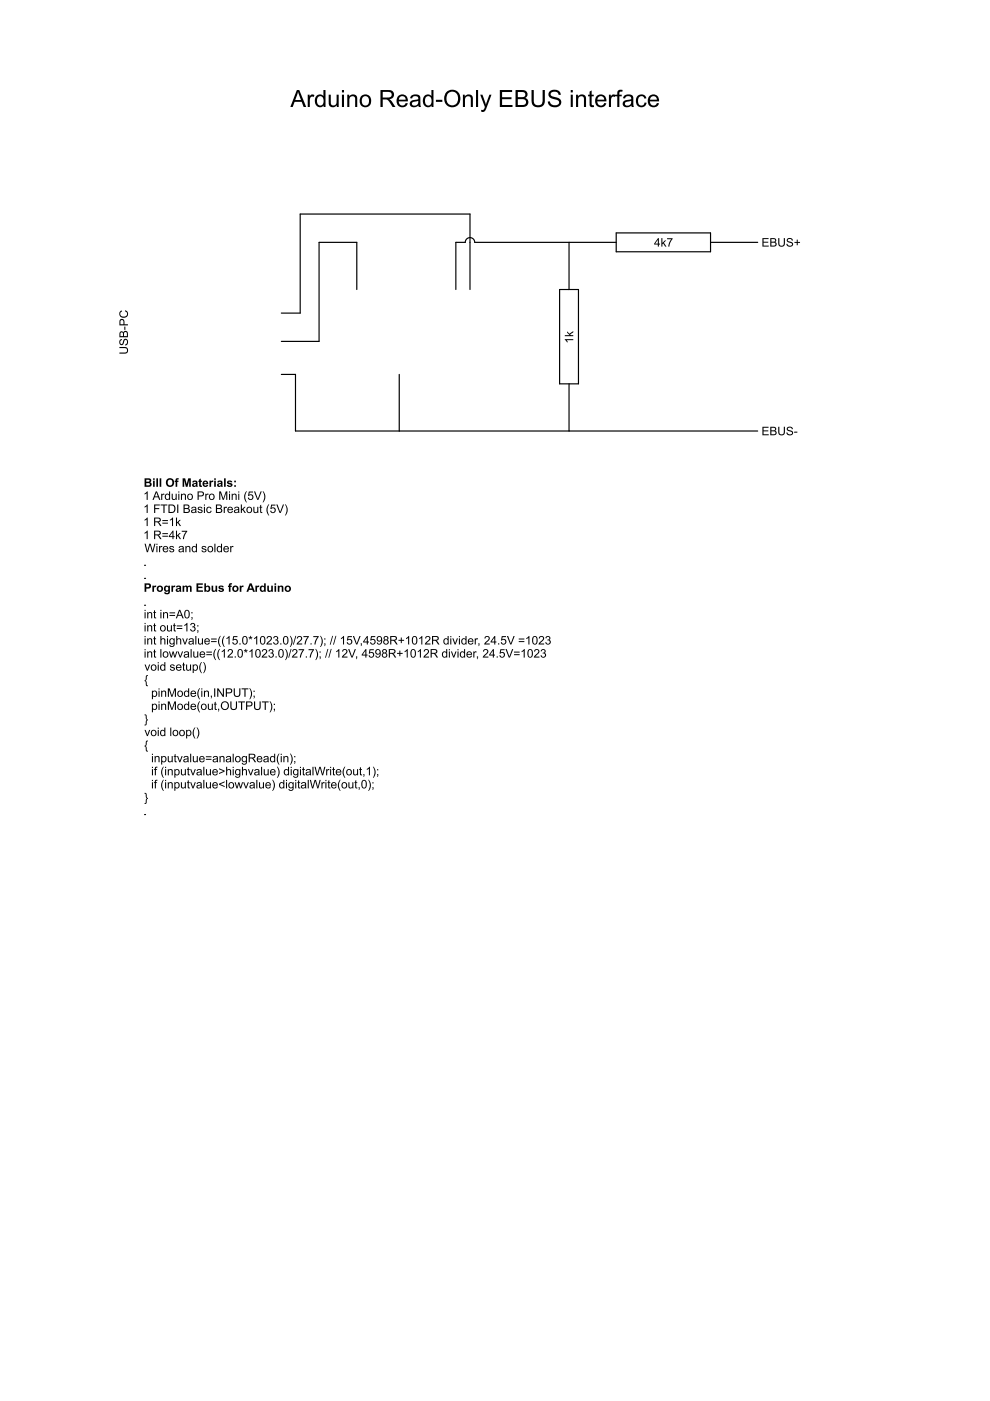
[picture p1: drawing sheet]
<svg xmlns="http://www.w3.org/2000/svg" width="210mm" height="297mm" viewBox="0 0 210 297" stroke-linecap="round" stroke-linejoin="round" font-family="sans-serif">
<g fill="none" stroke="#000" stroke-width=".25">
<path d="M120.6 51.4v10M130.6 51.4h-30l-.1-.5-.3-.3-.4-.2h-.4l-.6 .4-.2 .6h-2v10M130.6 49.4h20v4h-20zM150.6 51.4h10M59.6 79.4h3v12h98M75.6 61.4v-10h-8v21h-8M84.6 79.4v12M99.6 61.4v-16h-36v21h-4M118.6 61.4h4v20h-4zM120.6 81.4v10M30.6 119.9h.1M30.6 122.6h.1"/>
<path d="M30.6 128.3h.1M30.6 172.7h.1"/>
</g>
<g fill="#000">
<path d="M31 143.2l.4-.1v.2l-.3 .2v.6l-.2 .2 .2 .2v.7l.3 .1v.2a.5 .5 0 0 1-.5-.2 .5 .5 0 0 1 0-.6l-.3-.5a.59 .59 0 0 0 .3-.8zM31 157.1l.4-.1v.2l-.3 .1v.7l-.2 .2 .2 .2v.7l.3 .1v.2a.5 .5 0 0 1-.5-.3 .5 .5 0 0 1 0-.5l-.3-.5a.59 .59 0 0 0 .3-.9zM30.6 151.5a.5 .5 0 0 1 .5 .2 .5 .5 0 0 1 0 .5l.3 .5a.6 .6 0 0 0-.3 .9l-.5 .2v-.2l.3-.1v-.6l.3-.3-.2-.1-.1-.8h-.3zM30.6 168.1a.5 .5 0 0 1 .5 .2 .5 .5 0 0 1 0 .6l.3 .5a.6 .6 0 0 0-.3 .8l-.5 .3v-.2l.3-.2v-.6l.3-.2-.2-.2-.1-.7-.3-.1z"/>
<path d="M62.9 19.1h.6l1.4 3.6h-.5l-.4-1.1h-1.5l-.4 1.1h-.5zM63.2 19.5l-.6 1.7h1.2zM65.2 20.1h.4v.4a.63 .63 0 0 1 1.1-.3l-.2 .4a.58 .58 0 0 0-.7 0 .58 .58 0 0 0-.1 .7v1.4h-.5zM67.1 20.3a.98 .98 0 0 1 1.5 .1v-1.3h.4v3.6h-.4v-.3a1.12 1.12 0 0 1-1.4 .1 1.12 1.12 0 0 1-.4-1.4zM67.4 20.6a1.01 1.01 0 0 0-.2 1.1 1.01 1.01 0 0 0 .9 .7 1.11 1.11 0 0 0 .5-1.1 1.11 1.11 0 0 0-.7-.9zM69.7 20.1h.4v1.4a.65 .65 0 0 0 .7 .9 .65 .65 0 0 0 .6-.9v-1.4h.4v2.6h-.4v-.4a.93 .93 0 0 1-1.1 .4 .93 .93 0 0 1-.6-1zM72.5 19.1h.4v.5h-.4zM72.5 20.1h.4v2.6h-.4zM73.6 20.1h.4v.3a.93 .93 0 0 1 1.1-.3 .93 .93 0 0 1 .6 1v1.6h-.4v-1.6a.64 .64 0 0 0-.7-.7 .64 .64 0 0 0-.5 .9v1.4h-.5zM76.7 20.3a1.3 1.3 0 0 1 1.7 .2 1.3 1.3 0 0 1-.1 1.8 1.3 1.3 0 0 1-1.7 .1 1.66 1.66 0 0 1 .1-2.1zM76.9 20.6a.97 .97 0 0 0-.2 1.2 .97 .97 0 0 0 1.2 .5 1.03 1.03 0 0 0 .3-1.2 1.03 1.03 0 0 0-.9-.7zM80.7 19.1h1.6a1 1 0 0 1 1.2 .8 1 1 0 0 1-1 1.1l.6 .5 .7 1.2h-.6l-.4-.8a1.2 1.2 0 0 0-1.1-.8h-.6v1.6h-.4zM81.1 19.5v1.2h1.1a.63 .63 0 0 0 .8-.5 .63 .63 0 0 0-.7-.7zM84.4 20.4a1.22 1.22 0 0 1 1.5-.2 1.22 1.22 0 0 1 .6 1.3h-2a.76 .76 0 0 0 .6 .9 .76 .76 0 0 0 .9-.6l.5 .1a1.28 1.28 0 0 1-1.8 .7 1.28 1.28 0 0 1-.5-1.8zM84.8 20.6l-.2 .5h1.4a.72 .72 0 0 0-.4-.7 .72 .72 0 0 0-.8 .2zM87.2 20.3l.2-.1a1.09 1.09 0 0 1 1.1-.1 1.09 1.09 0 0 1 .6 .9l.2 1.7h-.5l-.1-.3a1.07 1.07 0 0 1-1.8-.4 1.07 1.07 0 0 1 1.3-.9l.5-.1a.66 .66 0 0 0-.6-.6 .66 .66 0 0 0-.7 .5l-.5-.1zM87.5 21.7a.52 .52 0 0 0 .1 .7 .52 .52 0 0 0 .7-.1l.3-.3 .1-.6zM90 20.3a.98 .98 0 0 1 1.5 .1v-1.3h.4v3.6h-.4v-.3a1.12 1.12 0 0 1-1.4 .1 1.12 1.12 0 0 1-.4-1.4zM90.3 20.6a1.01 1.01 0 0 0-.2 1.1 1.01 1.01 0 0 0 .9 .7 1.11 1.11 0 0 0 .5-1.1 1.11 1.11 0 0 0-.7-.9zM92.4 21.2h1.4v.4h-1.4zM94.7 19.5a1.82 1.82 0 0 1 2.9 .9 1.82 1.82 0 0 1-2 2.3 1.94 1.94 0 0 1-.9-3.2zM95 19.8a1.48 1.48 0 0 0-.3 1.6 1.48 1.48 0 0 0 1.4 .9 1.5 1.5 0 0 0 1-1.5 1.5 1.5 0 0 0-1.2-1.4zM98.1 20.1h.4v.3a.93 .93 0 0 1 1.2-.3 .93 .93 0 0 1 .6 1v1.6h-.5v-1.6a.64 .64 0 0 0-.7-.7 .64 .64 0 0 0-.5 .9v1.4h-.5zM100.9 19.1h.5v3.6h-.5zM101.8 20.1h.5l.7 2.1 .8-2.1h.4l-1 2.6a.96 .96 0 0 1-1.2 1v-.4a.59 .59 0 0 0 .8-.6zM106 19.1h2.6v.4h-2.1v1.1h1.9v.4h-1.9v1.3h2.2v.4h-2.7zM109.3 19.1h1.4a.91 .91 0 0 1 1.1 .5 .91 .91 0 0 1-.5 1.2 1.01 1.01 0 0 1 .7 1.3 1.01 1.01 0 0 1-1.3 .6h-1.4zM109.8 19.5v1.1h.8a.6 .6 0 0 0 .8-.6 .6 .6 0 0 0-.9-.5zM109.8 21v1.3h.9a.66 .66 0 0 0 .8-.7 .66 .66 0 0 0-.9-.6zM112.7 19.1h.5v2.1a.97 .97 0 0 0 .9 1.2 .97 .97 0 0 0 .9-1.2v-2.1h.5v2.1a1.42 1.42 0 0 1-1.4 1.5 1.42 1.42 0 0 1-1.4-1.5zM116.6 19.4a1.41 1.41 0 0 1 2.3 .7h-.5a.9 .9 0 0 0-.8-.7 .9 .9 0 0 0-.9 .6 1.98 1.98 0 0 0 1.7 .8 1.05 1.05 0 0 1 .5 1.3 1.05 1.05 0 0 1-1.2 .6 1.31 1.31 0 0 1-1.6-1.2h.5a1.03 1.03 0 0 0 .9 .8 1.03 1.03 0 0 0 1.1-.6 1.35 1.35 0 0 0-1.4-.8 .93 .93 0 0 1-.8-.5 .93 .93 0 0 1 .2-1zM121 19.1h.4v.5h-.4zM121 20.1h.4v2.6h-.4zM122.1 20.1h.4v.3a.93 .93 0 0 1 1.2-.3 .93 .93 0 0 1 .6 1v1.6h-.5v-1.6a.64 .64 0 0 0-.7-.7 .64 .64 0 0 0-.5 .9v1.4h-.5zM125 19.4l.4-.2v.9h.5v.3h-.5v1.5a.3 .3 0 0 0 .1 .4 .3 .3 0 0 0 .4 0l.1 .4a.65 .65 0 0 1-.8-.1 .65 .65 0 0 1-.2-.7v-1.5h-.3v-.3h.3zM126.5 20.4a1.22 1.22 0 0 1 1.5-.2 1.22 1.22 0 0 1 .6 1.3h-2a.76 .76 0 0 0 .6 .9 .76 .76 0 0 0 .9-.6l.5 .1a1.28 1.28 0 0 1-1.8 .7 1.28 1.28 0 0 1-.5-1.8zM126.9 20.6l-.2 .5h1.4a.72 .72 0 0 0-.4-.7 .72 .72 0 0 0-.8 .2zM129.1 20.1h.4v.4a.63 .63 0 0 1 1-.3l-.1 .4a.58 .58 0 0 0-.7 0 .58 .58 0 0 0-.2 .7v1.4h-.4zM131 19.3l.4-.3 .6 .1-.1 .4h-.4l-.2 .1v.5h.5v.3h-.5v2.3h-.4v-2.3h-.4v-.3h.4zM132.4 20.3l.1-.1a1.09 1.09 0 0 1 1.2-.1 1.09 1.09 0 0 1 .6 .9l.1 1.7h-.4l-.1-.3a1.07 1.07 0 0 1-1.9-.4 1.07 1.07 0 0 1 1.4-.9l.4-.1a.66 .66 0 0 0-.6-.6 .66 .66 0 0 0-.7 .5l-.4-.1zM132.6 21.7a.52 .52 0 0 0 .2 .7 .52 .52 0 0 0 .7-.1l.3-.3v-.6zM135.2 20.3a1.11 1.11 0 0 1 1.9 .5l-.5 .1a.71 .71 0 0 0-.9-.5 .71 .71 0 0 0-.4 1 .72 .72 0 0 0 .5 1 .72 .72 0 0 0 .9-.7l.4 .1a1.18 1.18 0 0 1-1.5 .9 1.18 1.18 0 0 1-.8-1.6zM137.7 20.4a1.22 1.22 0 0 1 1.4-.2 1.22 1.22 0 0 1 .6 1.3h-1.9a.76 .76 0 0 0 .6 .9 .76 .76 0 0 0 .9-.6l.4 .1a1.28 1.28 0 0 1-1.7 .7 1.28 1.28 0 0 1-.6-1.8zM138 20.6l-.2 .5h1.5a.72 .72 0 0 0-.5-.7 .72 .72 0 0 0-.8 .2z"/>
<path d="M139.5 50.5h.2v1.1h.2v.3h-.2v.4h-.2v-.4h-.8zM139.5 50.8l-.6 .8h.6zM140.2 50.5h.2v1l.6-.5h.3l-.5 .5 .5 .8h-.3l-.4-.7-.2 .2v.5h-.2zM141.4 50.5h1.2l-.5 1.1-.2 .7h-.2l.1-.5 .5-1.1h-.9z"/>
<path d="M161.6 50.5h1.4v.2h-1.1v.5h1v.3h-1v.6h1.1v.2h-1.4zM163.3 50.5h.7a.46 .46 0 0 1 .5 .2 .46 .46 0 0 1-.2 .6 .51 .51 0 0 1 .3 .7 .51 .51 0 0 1-.6 .3h-.7zM163.6 50.7v.5h.3a.3 .3 0 0 0 .5-.3 .3 .3 0 0 0-.5-.2zM163.6 51.5v.6l.7-.1a.33 .33 0 0 0 .1-.4 .33 .33 0 0 0-.4-.1zM165 50.5h.2v1a.48 .48 0 0 0 .5 .6 .48 .48 0 0 0 .5-.6v-1h.2v1a.71 .71 0 0 1-.7 .8 .71 .71 0 0 1-.7-.8zM167 50.6a.72 .72 0 0 1 1.1 .4h-.2a.4 .4 0 0 0-.5-.4 .4 .4 0 0 0-.3 .5 .93 .93 0 0 1 1 .8 .76 .76 0 0 1-.7 .4 .76 .76 0 0 1-.7-.6h.3a.47 .47 0 0 0 .4 .4 .47 .47 0 0 0 .5-.5l-.2-.1a.77 .77 0 0 1-.9-.7zM168.4 51.3h.5v-.5h.2v.5h.5v.2h-.5v.5h-.2v-.5h-.5z"/>
<path d="M25.3 73.6h1.1a.71 .71 0 0 1 .8 .7 .71 .71 0 0 1-.8 .7h-1.1v-.3h1.1a.48 .48 0 0 0 .5-.4 .48 .48 0 0 0-.5-.5h-1.1zM25.4 72.1l.4-.2v.2a.4 .4 0 0 0-.4 .4 .4 .4 0 0 0 .5 .4 .93 .93 0 0 1 .9-1.1 .76 .76 0 0 1 .3 .8 .76 .76 0 0 1-.6 .7v-.3a.47 .47 0 0 0 .5-.5 .47 .47 0 0 0-.5-.4l-.1 .2a.77 .77 0 0 1-.7 .9 .74 .74 0 0 1-.3-1.1zM25.4 70.4l.4-.2 .4 .3a.51 .51 0 0 1 .6-.3 .51 .51 0 0 1 .3 .6v.7h-1.8zM25.6 70.6l-.1 .7h.6v-.4a.29 .29 0 0 0-.1-.4 .29 .29 0 0 0-.4 .1zM26.4 70.5l-.1 .8h.6v-.8l-.3-.1zM26.4 69.3h.2v.6h-.2zM25.5 67.7a.56 .56 0 0 1 .6 0 .56 .56 0 0 1 .3 .6v.4h.7v.3h-1.8v-1zM25.6 68l-.1 .7h.7l-.1-.7-.3-.1zM25.5 66l.3-.2 .1 .3a.6 .6 0 0 0-.3 .8 .6 .6 0 0 0 .8 .2 .55 .55 0 0 0 .5-.5 .55 .55 0 0 0-.4-.6v-.2a.86 .86 0 0 1 .5 1.2 .86 .86 0 0 1-1.3 .3 .83 .83 0 0 1-.2-1.3z"/>
<path d="M119.7 71.9h1.8v.2h-1.4l.3 .5h-.2zM120.2 70.2l.5 .5 .8-.5v.3l-.6 .4 .1 .2h.5v.2h-1.8v-.2h1.1l-.6-.6z"/>
<path d="M161.6 90.5h1.4v.2h-1.1v.5h1v.3h-1v.6h1.1v.2h-1.4zM163.3 90.5h.7a.46 .46 0 0 1 .5 .2 .46 .46 0 0 1-.2 .6 .51 .51 0 0 1 .3 .7 .51 .51 0 0 1-.6 .3h-.7zM163.6 90.7v.5h.3a.3 .3 0 0 0 .5-.3 .3 .3 0 0 0-.5-.2zM163.6 91.5v.6l.7-.1a.33 .33 0 0 0 .1-.4 .33 .33 0 0 0-.4-.1zM165 90.5h.2v1a.48 .48 0 0 0 .5 .6 .48 .48 0 0 0 .5-.6v-1h.2v1a.71 .71 0 0 1-.7 .8 .71 .71 0 0 1-.7-.8zM167 90.6a.72 .72 0 0 1 1.1 .4h-.2a.4 .4 0 0 0-.5-.4 .4 .4 0 0 0-.3 .5 .93 .93 0 0 1 1 .8 .76 .76 0 0 1-.7 .4 .76 .76 0 0 1-.7-.6h.3a.47 .47 0 0 0 .4 .4 .47 .47 0 0 0 .5-.5l-.2-.1a.77 .77 0 0 1-.9-.7zM168.4 91.5h.7v.2h-.7z"/>
<path d="M30.6 101.4h.8a.48 .48 0 0 1 .6 .2 .48 .48 0 0 1-.2 .7 .55 .55 0 0 1 .3 .7 .55 .55 0 0 1-.8 .2h-.7zM31 101.7v.4h.4a.22 .22 0 0 0 .3-.2 .22 .22 0 0 0-.3-.2zM31 102.4v.5h.5a.24 .24 0 0 0 .3-.2 .24 .24 0 0 0-.3-.3zM32.5 101.4h.3v.3h-.3zM32.5 101.9h.3v1.3h-.3zM33.2 101.4h.3v1.8h-.3zM33.9 101.4h.3v1.8h-.3zM35.2 102.3a.92 .92 0 0 1 1.8 0 .92 .92 0 0 1-1.8 0zM35.7 101.8a.57 .57 0 0 0-.1 .9 .57 .57 0 0 0 .9 0 .57 .57 0 0 0-.1-.8 .57 .57 0 0 0-.7-.1zM37.3 101.5l.6-.1v.3h-.3v.2h.2v.3h-.2v1h-.4v-1h-.2zM38.7 101.4h.6l.3 1.2 .3-1.2h.6v1.8h-.4v-1.4l-.3 1.4h-.4l-.3-1.4v1.4h-.4zM40.9 102a.55 .55 0 0 1 .6-.1 .55 .55 0 0 1 .4 .5v.8h-.3v-.1a.44 .44 0 0 1-.8 0 .44 .44 0 0 1 .4-.7h.3a.23 .23 0 0 0-.2-.3 .23 .23 0 0 0-.2 .2h-.3zM41.1 102.7a.21 .21 0 0 0 .1 .3 .21 .21 0 0 0 .3-.1 .21 .21 0 0 0-.1-.3zM42.2 101.7l.4-.3v.5h.2v.3h-.2v.6l.2 .1v.3a.39 .39 0 0 1-.4 0 .39 .39 0 0 1-.2-.4v-.6h-.1zM43.1 102.1a.63 .63 0 0 1 .8-.1 .63 .63 0 0 1 .3 .7h-.9a.26 .26 0 0 0 .2 .3 .26 .26 0 0 0 .3-.2l.3 .1a.67 .67 0 0 1-1 .2 .67 .67 0 0 1 0-1zM43.4 102.2l-.1 .3h.5l-.1-.3zM44.4 101.9h.3v.2l.3-.2h.3l-.1 .3-.4 .1v.9h-.4zM45.4 101.4h.4v.3h-.4zM45.4 101.9h.4v1.3h-.4zM46.2 102a.55 .55 0 0 1 .6-.1 .55 .55 0 0 1 .4 .5v.8h-.3v-.1a.44 .44 0 0 1-.8 0 .44 .44 0 0 1 .4-.7h.3a.23 .23 0 0 0-.2-.3 .23 .23 0 0 0-.2 .2h-.3zM46.4 102.7a.21 .21 0 0 0 .1 .3 .21 .21 0 0 0 .3-.1 .21 .21 0 0 0-.1-.3zM47.5 101.4h.4v1.8h-.4zM48.3 102l.6-.1 .4 .3-.4 .1-.2-.2-.2 .2a.72 .72 0 0 1 .8 .7 .7 .7 0 0 1-1.2-.2h.3a.25 .25 0 0 0 .3 .2 .25 .25 0 0 0 .2-.2 .59 .59 0 0 1-.6-.8zM49.7 101.9h.3v.4h-.3zM49.7 102.9h.3v.3h-.3z"/>
<path d="M30.6 115.3h.3l.3 1.5 .5-1.5h.3l.4 1.5 .3-1.5h.3l-.5 1.8h-.3l-.4-1.6-.4 1.6h-.3zM33.2 115.3h.2v.2h-.2zM33.2 115.8h.2v1.3h-.2zM33.7 115.8h.2v.2l.4-.2 .1 .2a.29 .29 0 0 0-.4 .1 .29 .29 0 0 0-.1 .3v.7h-.2zM34.7 115.9a.61 .61 0 0 1 .7-.1 .61 .61 0 0 1 .3 .7h-1a.38 .38 0 0 0 .3 .4 .38 .38 0 0 0 .4-.2h.3a.66 .66 0 0 1-1 .3 .66 .66 0 0 1 0-1.1zM34.8 116l-.1 .3h.8l-.3-.3zM36 115.9l.2-.1a.51 .51 0 0 1 .7 .3h-.2a.26 .26 0 0 0-.3-.2 .26 .26 0 0 0-.2 .3l.1 .1a.45 .45 0 0 1 .6 .2 .45 .45 0 0 1-.2 .6l-.7-.1-.1-.3h.2a.29 .29 0 0 0 .3 .3 .29 .29 0 0 0 .3-.4 .55 .55 0 0 1-.8-.6zM38 115.9h.1a.58 .58 0 0 1 .7-.1 .58 .58 0 0 1 .2 .7v.6h-.2v-.2a.46 .46 0 0 1-.7 .2 .46 .46 0 0 1-.1-.7l.7-.1a.33 .33 0 0 0-.2-.4 .33 .33 0 0 0-.4 .3l-.2-.1zM38.1 116.6a.31 .31 0 0 0 .3 .4 .31 .31 0 0 0 .3-.4v-.2zM39.3 115.8h.2v.2a.47 .47 0 0 1 .6-.2 .47 .47 0 0 1 .3 .5v.8h-.3v-.8a.3 .3 0 0 0-.2-.4 .3 .3 0 0 0-.3 .3l-.1 .9h-.2zM40.8 115.9l.4-.2 .3 .2v-.6h.3v1.8h-.2v-.2a.63 .63 0 0 1-.9-.1 .63 .63 0 0 1 .1-.9zM41 116.1a.46 .46 0 0 0-.2 .6 .46 .46 0 0 0 .7 .1v-.7l-.3-.2zM42.8 115.9l.2-.1a.51 .51 0 0 1 .7 .3h-.2a.26 .26 0 0 0-.3-.2 .26 .26 0 0 0-.2 .3l.1 .1a.45 .45 0 0 1 .6 .2 .45 .45 0 0 1-.2 .6l-.6-.1-.2-.3h.2a.29 .29 0 0 0 .3 .3 .29 .29 0 0 0 .3-.4 .55 .55 0 0 1-.7-.6zM44 116.4a.66 .66 0 0 1 1.3 0 .66 .66 0 0 1-1.3 0zM44.3 116.1a.45 .45 0 0 0 0 .7 .45 .45 0 0 0 .6-.2v-.5l-.3-.2zM45.5 115.3h.2v1.8h-.2zM46.1 115.9l.4-.2 .4 .2v-.6h.2v1.8h-.2v-.2a.63 .63 0 0 1-.9-.1 .63 .63 0 0 1 .1-.9zM46.3 116.1a.46 .46 0 0 0-.2 .6 .46 .46 0 0 0 .7 .1v-.7l-.3-.2zM47.5 115.9a.61 .61 0 0 1 .7-.1 .61 .61 0 0 1 .3 .7h-.9a.38 .38 0 0 0 .3 .4 .38 .38 0 0 0 .4-.2h.2a.66 .66 0 0 1-1 .3 .66 .66 0 0 1 0-1.1zM47.7 116l-.1 .3h.7l-.2-.3zM48.8 115.8h.2v.2l.4-.2v.2a.29 .29 0 0 0-.3 .1 .29 .29 0 0 0-.1 .3v.7h-.2z"/>
<path d="M30.6 104.6l.7-.4v1.8h-.2v-1.4l-.5 .2zM33 104.2h.3l.7 1.8h-.3l-.2-.6h-.7l-.2 .6h-.3zM33.1 104.4l-.2 .8h.6zM34.2 104.7h.2v.2l.4-.2v.2a.29 .29 0 0 0-.3 .1 .29 .29 0 0 0-.1 .3v.7h-.2zM35.1 104.8l.4-.1 .3 .1v-.6h.3v1.8h-.2v-.2a.63 .63 0 0 1-.9-.1 .63 .63 0 0 1 .1-.9zM35.3 105a.46 .46 0 0 0-.2 .6 .46 .46 0 0 0 .7 .1v-.7l-.3-.2zM36.4 104.7h.2v.7a.33 .33 0 0 0 .3 .4 .33 .33 0 0 0 .3-.4v-.7h.3v1.3h-.2v-.2a.46 .46 0 0 1-.6 .2 .46 .46 0 0 1-.3-.5zM37.8 104.2h.2v.2h-.2zM37.8 104.7h.2v1.3h-.2zM38.4 104.7h.2v.2a.47 .47 0 0 1 .5-.2 .47 .47 0 0 1 .3 .5v.8h-.2v-.8a.3 .3 0 0 0-.2-.4 .3 .3 0 0 0-.4 .3v.9h-.2zM39.7 105.3a.66 .66 0 0 1 1.3 0 .66 .66 0 0 1-1.3 0zM40 105a.45 .45 0 0 0 0 .7 .45 .45 0 0 0 .6-.1v-.6l-.3-.2zM41.9 104.2h.7a.55 .55 0 0 1 .7 .5 .55 .55 0 0 1-.7 .6h-.5v.7h-.2zM42.1 104.4v.6h.7a.33 .33 0 0 0 .2-.4 .33 .33 0 0 0-.4-.2zM43.5 104.7h.2v.2l.4-.2 .1 .2a.29 .29 0 0 0-.4 .1 .29 .29 0 0 0 0 .3v.7h-.3zM44.3 105.3a.66 .66 0 0 1 1.3 0 .66 .66 0 0 1-1.3 0zM44.6 105a.45 .45 0 0 0 0 .7 .45 .45 0 0 0 .7-.1l-.1-.6-.3-.2zM46.5 104.2h.3l.6 1.5 .5-1.5h.3v1.8h-.2v-1.5l-.6 1.5h-.2l-.5-1.5v1.5h-.2zM48.6 104.2h.2v.2h-.2zM48.6 104.7h.2v1.3h-.2zM49.1 104.7h.2v.2a.47 .47 0 0 1 .6-.2 .47 .47 0 0 1 .3 .5v.8h-.2v-.8a.3 .3 0 0 0-.3-.4 .3 .3 0 0 0-.3 .3l-.1 .9h-.2zM50.5 104.2h.2v.2h-.2zM50.5 104.7h.2v1.3h-.2zM52.2 104.2h.2l-.2 .3a2.06 2.06 0 0 0 .2 2 1.59 1.59 0 0 1-.2-2.3zM52.8 104.2h.9v.2h-.8l-.1 .5a.6 .6 0 0 1 .9 .3 .6 .6 0 0 1-.4 .8 .6 .6 0 0 1-.8-.5h.3a.4 .4 0 0 0 .5 .2 .4 .4 0 0 0 .2-.6 .4 .4 0 0 0-.6 0h-.3zM53.8 104.2h.3l.6 1.6 .6-1.6h.2l-.7 1.8h-.3zM55.7 104.2a1.47 1.47 0 0 1 0 2.3 2.08 2.08 0 0 0 0-2.3z"/>
<path d="M30.6 107.4l.7-.4v1.8h-.2v-1.4l-.5 .2zM32.7 107h1.2v.2h-1v.5h.9v.2h-.9v.9h-.2zM34.1 107h1.4v.2h-.6v1.6h-.3v-1.6h-.5zM35.7 107h.6a.9 .9 0 0 1 .9 .8 .9 .9 0 0 1-.8 1h-.7zM36 107.2v1.3h.3a.69 .69 0 0 0 .7-.6 .69 .69 0 0 0-.7-.7zM37.6 107h.2v1.8h-.2zM38.9 107h.7a.46 .46 0 0 1 .5 .2 .46 .46 0 0 1-.2 .6 .51 .51 0 0 1 .3 .6 .51 .51 0 0 1-.6 .4h-.7zM39.2 107.2v.5h.3a.3 .3 0 0 0 .5-.3 .3 .3 0 0 0-.5-.2zM39.2 107.9v.6h.7a.33 .33 0 0 0 .1-.4 .33 .33 0 0 0-.4-.2zM40.6 107.6l.1-.1a.58 .58 0 0 1 .8 0 .58 .58 0 0 1 .1 .7l.1 .6h-.2l-.1-.2a.46 .46 0 0 1-.6 .2 .46 .46 0 0 1-.1-.7l.7-.2a.33 .33 0 0 0-.3-.3 .33 .33 0 0 0-.3 .3l-.3-.1zM40.8 108.3a.31 .31 0 0 0 .3 .4 .31 .31 0 0 0 .3-.4v-.2zM42 107.6l.2-.1a.51 .51 0 0 1 .7 .3h-.2a.26 .26 0 0 0-.3-.2 .26 .26 0 0 0-.2 .3h.1a.45 .45 0 0 1 .6 .2 .45 .45 0 0 1-.2 .6h-.6l-.2-.3 .2-.1a.29 .29 0 0 0 .3 .4 .29 .29 0 0 0 .3-.4 .55 .55 0 0 1-.7-.7zM43.2 107h.3v.2h-.3zM43.2 107.5h.3v1.3h-.3zM43.9 107.6l.6-.1 .3 .3-.2 .1-.1-.2a.45 .45 0 0 0-.5 .4 .45 .45 0 0 0 .5 .4l.2-.2h.2a.62 .62 0 0 1-.9 .4 .62 .62 0 0 1-.2-1zM45.8 107h.7a.46 .46 0 0 1 .5 .2 .46 .46 0 0 1-.2 .6 .51 .51 0 0 1 .3 .6 .51 .51 0 0 1-.6 .4h-.7zM46 107.2v.5h.4a.3 .3 0 0 0 .4-.3 .3 .3 0 0 0-.4-.2zM46 107.9v.6h.8a.33 .33 0 0 0 0-.4 .33 .33 0 0 0-.4-.2zM47.4 107.5h.2v.2l.4-.3 .1 .3a.29 .29 0 0 0-.4 0 .29 .29 0 0 0 0 .4v.7h-.3zM48.4 107.6a.61 .61 0 0 1 .7-.1 .61 .61 0 0 1 .3 .7h-1a.38 .38 0 0 0 .3 .4 .38 .38 0 0 0 .5-.3l.2 .1a.66 .66 0 0 1-1 .3 .66 .66 0 0 1 0-1.1zM48.6 107.7l-.2 .3h.8l-.2-.4zM49.7 107.6l.1-.1a.58 .58 0 0 1 .8 0 .58 .58 0 0 1 .1 .7l.1 .6h-.2l-.1-.2a.46 .46 0 0 1-.7 .2 .46 .46 0 0 1-.1-.7l.8-.2a.33 .33 0 0 0-.3-.3 .33 .33 0 0 0-.4 .3l-.2-.1zM49.9 108.3a.31 .31 0 0 0 .3 .4 .31 .31 0 0 0 .3-.4v-.2zM51.1 107h.2v1l.5-.5h.3l-.5 .4 .5 .9h-.2l-.5-.7-.1 .1v.6h-.2zM52.2 108.1a.7 .7 0 0 1 1.4 0 .7 .7 0 0 1-1.4 0zM52.6 107.7a.45 .45 0 0 0-.1 .7 .45 .45 0 0 0 .7-.1l-.1-.6-.2-.1zM53.7 107.5h.2v.7a.33 .33 0 0 0 .4 .4 .33 .33 0 0 0 .3-.4v-.7h.2v1.3h-.2v-.2a.46 .46 0 0 1-.6 .2 .46 .46 0 0 1-.3-.5zM55.2 107.1l.2-.1v.5h.2v.1h-.2v.8l.2 .4a.33 .33 0 0 1-.3-.1 .33 .33 0 0 1-.1-.3v-.8h-.2zM56.9 106.9h.2l-.2 .4a2.06 2.06 0 0 0 .2 2 1.59 1.59 0 0 1-.2-2.4zM57.5 107h.9v.2h-.7l-.1 .5a.6 .6 0 0 1 .8 .3 .6 .6 0 0 1-.4 .8 .6 .6 0 0 1-.7-.5h.2a.4 .4 0 0 0 .6 .2 .4 .4 0 0 0 .1-.6 .4 .4 0 0 0-.6 0h-.3zM58.6 107h.2l.6 1.6 .6-1.6h.2l-.7 1.8h-.2zM60.4 106.9a1.47 1.47 0 0 1 0 2.4 2.08 2.08 0 0 0 0-2.4z"/>
<path d="M30.6 110.2l.7-.5v1.8h-.2v-1.4l-.5 .3zM32.7 109.7h.8a.5 .5 0 0 1 .6 .4 .5 .5 0 0 1-.5 .6l.7 .8h-.3l-.5-.7-.3-.1h-.3v.8h-.2zM32.9 109.9v.6h.5a.31 .31 0 0 0 .5-.2 .31 .31 0 0 0-.4-.4zM34.4 110.3h1.2v.2h-1.2zM34.4 110.8h1.2v.2h-1.2zM36 110.2l.7-.5v1.8h-.2v-1.4l-.5 .3zM37.3 109.7h.2v1.1l.6-.6h.2l-.5 .5 .6 .8h-.3l-.4-.6-.2 .1v.5h-.2z"/>
<path d="M30.6 113l.7-.5v1.8h-.2v-1.4l-.5 .3zM32.7 112.5h.8a.5 .5 0 0 1 .6 .4 .5 .5 0 0 1-.5 .6l.7 .8h-.3l-.5-.7-.3-.1h-.3v.8h-.2zM32.9 112.7v.6h.5a.31 .31 0 0 0 .5-.3 .31 .31 0 0 0-.4-.3zM34.4 113h1.2v.2h-1.2zM34.4 113.6h1.2v.2h-1.2zM36.6 112.5h.2v1.2h.2v.2h-.2v.4h-.2v-.4h-.8zM36.6 112.9l-.6 .8h.6zM37.3 112.5h.2v1l.6-.5h.2l-.5 .5 .6 .8h-.3l-.4-.7-.2 .2v.5h-.2zM38.5 112.5h1.2l-.5 1.1-.2 .7h-.2l.1-.5 .5-1.1h-.9z"/>
<path d="M30.6 123.7h.6a.59 .59 0 0 1 .8 .5 .59 .59 0 0 1-.8 .6h-.2v.7h-.4zM31 124v.5a.39 .39 0 0 0 .4 0 .39 .39 0 0 0 .2-.4zM32.3 124.2h.3v.2l.2-.2h.4l-.2 .3h-.3v1h-.4zM33.2 124.8a.7 .7 0 0 1 1.4 0 .7 .7 0 0 1-1.4 0zM33.6 124.8a.36 .36 0 0 0 .7 0 .36 .36 0 0 0-.7 0zM34.9 124.3l.4-.2 .4 .3v-.2h.3v1.1a.63 .63 0 0 1-.5 .7 .63 .63 0 0 1-.7-.4l.4 .1a.27 .27 0 0 0 .4 0 .27 .27 0 0 0 .1-.2v-.2a.61 .61 0 0 1-.9-.1 .61 .61 0 0 1 .1-.9zM35.2 124.5v.6a.34 .34 0 0 0 .5-.3 .34 .34 0 0 0-.5-.3zM36.3 124.2h.4v.2l.2-.2h.3l-.1 .3h-.3l-.1 1h-.4zM37.5 124.2a.55 .55 0 0 1 .6-.1 .55 .55 0 0 1 .3 .5l.1 .9h-.4v-.2a.44 .44 0 0 1-.8 .1 .44 .44 0 0 1 .4-.7l.4-.1a.23 .23 0 0 0-.2-.2 .23 .23 0 0 0-.3 .2l-.3-.1zM37.7 125a.21 .21 0 0 0 .1 .2 .21 .21 0 0 0 .2 0 .21 .21 0 0 0 0-.3zM38.7 124.2h.3v.2l.6-.2 .2 .2a.45 .45 0 0 1 .5-.2 .45 .45 0 0 1 .3 .4v.9h-.3v-.9a.22 .22 0 0 0-.3-.2 .22 .22 0 0 0-.1 .3l-.1 .8h-.3l-.1-1.1a.29 .29 0 0 0-.3 .1 .29 .29 0 0 0 0 .3v.7h-.4zM41.7 123.7h1.3v.3h-1v.4h.9v.3h-.9v.5h1v.3h-1.3zM43.3 123.7h.4v.6a.6 .6 0 0 1 .9 .5 .6 .6 0 0 1-.9 .6l-.1-.1v.2h-.3zM43.7 124.5a.38 .38 0 0 0 0 .5 .38 .38 0 0 0 .5 .1v-.6zM44.9 124.2h.3v.8a.25 .25 0 0 0 .3 .2 .25 .25 0 0 0 .2-.2v-.8h.3v1.3h-.3v-.2a.46 .46 0 0 1-.5 .2 .46 .46 0 0 1-.3-.5zM46.5 124.3l.6-.1 .3 .3h-.3l-.2-.1-.2 .1a.72 .72 0 0 1 .8 .7 .7 .7 0 0 1-1.2-.1h.3a.25 .25 0 0 0 .3 .2 .25 .25 0 0 0 .2-.2 .59 .59 0 0 1-.6-.8zM48.6 123.8l.6-.1v.2l-.3 .1v.2h.2v.2h-.2v1.1h-.4v-1.1h-.2zM49.2 124.8a.7 .7 0 0 1 1.4 0 .7 .7 0 0 1-1.4 0zM49.6 124.8a.36 .36 0 0 0 .7 0 .36 .36 0 0 0-.7 0zM50.8 124.2h.4v.2l.2-.2h.3l-.1 .3h-.4v1h-.4zM53 123.7h.3l.8 1.8h-.4l-.2-.4h-.7l-.2 .4h-.4zM53.1 124.1l-.2 .7h.5zM54.2 124.2h.3v.2l.2-.2h.3l-.1 .3h-.3l-.1 1h-.3zM55.2 124.3l.4-.2 .4 .2v-.6h.3v1.8h-.3v-.2a.61 .61 0 0 1-.8 0 .61 .61 0 0 1-.1-.9zM55.5 124.5a.38 .38 0 0 0-.1 .5 .38 .38 0 0 0 .5 .1v-.6zM56.7 124.2h.3v.8a.25 .25 0 0 0 .3 .2 .25 .25 0 0 0 .2-.2v-.8h.4v1.3h-.4v-.2a.46 .46 0 0 1-.5 .2 .46 .46 0 0 1-.3-.5zM58.2 123.7h.3v.3h-.3zM58.2 124.2h.3v1.3h-.3zM58.9 124.2h.3v.2a.47 .47 0 0 1 .6-.2 .47 .47 0 0 1 .3 .5v.8h-.4v-.9a.25 .25 0 0 0-.2-.2 .25 .25 0 0 0-.3 .3v.8h-.3zM60.3 124.8a.7 .7 0 0 1 1.4 0 .7 .7 0 0 1-1.4 0zM60.7 124.8a.36 .36 0 0 0 .7 0 .36 .36 0 0 0-.7 0z"/>
<path d="M30.6 129.3h.3v.3h-.3zM30.6 129.8h.3v1.3h-.3zM31.2 129.8h.2v.2a.47 .47 0 0 1 .6-.2 .47 .47 0 0 1 .3 .5v.8h-.2v-.8a.3 .3 0 0 0-.3-.4 .3 .3 0 0 0-.3 .3l-.1 .9h-.2zM32.7 129.5l.2-.2v.5h.2v.2h-.2v.7l.2 .4a.33 .33 0 0 1-.3 0 .33 .33 0 0 1-.1-.4v-.7h-.2zM34 129.3h.2v.3h-.2zM34 129.8h.2v1.3h-.2zM34.6 129.8h.2v.2a.47 .47 0 0 1 .5-.2 .47 .47 0 0 1 .3 .5v.8h-.2v-.8a.3 .3 0 0 0-.2-.4 .3 .3 0 0 0-.4 .3v.9h-.2zM35.9 129.8h1.2v.2h-1.2zM35.9 130.4h1.2v.2h-1.2zM38 129.3h.2l.8 1.8h-.3l-.2-.5h-.8l-.2 .5h-.2zM38.1 129.5l-.3 .9h.6zM39.3 129.4a.64 .64 0 0 1 .8 .1 .64 .64 0 0 1 .1 .7 .65 .65 0 0 1-.6 .9 .65 .65 0 0 1-.5-.9zM39.4 129.6a1 1 0 0 0 .2 1.3 .93 .93 0 0 0 0-1.4zM40.6 129.8h.2v.2h-.2zM40.6 130.8h.2v.4l-.2 .3z"/>
<path d="M30.6 132.1h.3v.2h-.3zM30.6 132.6h.3v1.3h-.3zM31.2 132.6h.2v.2a.47 .47 0 0 1 .6-.2 .47 .47 0 0 1 .3 .5v.8h-.2v-.8a.3 .3 0 0 0-.3-.4 .3 .3 0 0 0-.3 .3l-.1 .9h-.2zM32.7 132.2l.2-.1v.5h.2v.1h-.2v.8l.2 .4a.33 .33 0 0 1-.3-.1 .33 .33 0 0 1-.1-.3v-.8h-.2zM33.9 133.2a.66 .66 0 0 1 1.3 0 .66 .66 0 0 1-1.3 0zM34.3 132.8a.45 .45 0 0 0-.1 .7 .45 .45 0 0 0 .7-.1l-.1-.6-.3-.1zM35.4 132.6h.2v.7a.33 .33 0 0 0 .3 .4 .33 .33 0 0 0 .3-.4v-.7h.3v1.3h-.2v-.2a.46 .46 0 0 1-.6 .2 .46 .46 0 0 1-.3-.5zM36.8 132.2l.3-.1v.5h.2v.1h-.2v.8l.2 .4a.33 .33 0 0 1-.4-.1 .33 .33 0 0 1-.1-.3v-.8h-.1zM37.5 132.6h1.2v.2h-1.2zM37.5 133.2h1.2v.2h-1.2zM39.1 132.5l.6-.4v1.8h-.2v-1.4l-.4 .2zM40.5 132.2a.48 .48 0 0 1 .7 0 .48 .48 0 0 1-.1 .7 .56 .56 0 0 1 .1 1 .56 .56 0 0 1-.9-.5h.2a.36 .36 0 0 0 .4 .3 .36 .36 0 0 0 .3-.5 .36 .36 0 0 0-.5-.2l.1-.2a.31 .31 0 0 0 .4-.2 .31 .31 0 0 0-.3-.4 .31 .31 0 0 0-.4 .4l-.2-.1zM41.8 132.6h.3v.2h-.3zM41.8 133.6h.3v.4l-.2 .2z"/>
<path d="M30.6 134.8h.3v.3h-.3zM30.6 135.3h.3v1.3h-.3zM31.2 135.3h.2v.2a.47 .47 0 0 1 .6-.2 .47 .47 0 0 1 .3 .5v.8h-.2v-.7a.3 .3 0 0 0-.3-.4 .3 .3 0 0 0-.3 .2l-.1 .9h-.2zM32.7 135l.2-.1v.4h.2v.2h-.2v.8l.2 .3a.33 .33 0 0 1-.3 0 .33 .33 0 0 1-.1-.3v-.8h-.2zM34 134.8h.2v.7a.47 .47 0 0 1 .6-.2 .47 .47 0 0 1 .3 .5v.8h-.3v-.8a.32 .32 0 0 0-.3-.3 .32 .32 0 0 0-.3 .4v.7h-.2zM35.4 134.8h.2v.3h-.2zM35.4 135.3h.2v1.3h-.2zM36 135.5l.3-.2 .5 .2v-.2h.2v1.2a.57 .57 0 0 1-.4 .7 .57 .57 0 0 1-.7-.4h.2a.37 .37 0 0 0 .5 .2 .37 .37 0 0 0 .2-.5 .62 .62 0 0 1-.9-.1 .62 .62 0 0 1 .1-.9zM36.2 135.6a.45 .45 0 0 0-.1 .6 .45 .45 0 0 0 .6 .1 .45 .45 0 0 0 .1-.6 .45 .45 0 0 0-.6-.1zM37.4 134.8h.2v.7a.47 .47 0 0 1 .5-.2 .47 .47 0 0 1 .3 .5v.8h-.2v-.8a.32 .32 0 0 0-.4-.3 .32 .32 0 0 0-.2 .4v.7h-.2zM38.6 135.3h.3l.3 1.1 .4-1.1h.2l-.5 1.3h-.2zM40.1 135.5l.1-.1a.58 .58 0 0 1 .7 0 .58 .58 0 0 1 .2 .7v.5h-.2v-.1a.46 .46 0 0 1-.7 .2 .46 .46 0 0 1-.1-.7l.8-.2a.33 .33 0 0 0-.3-.3 .33 .33 0 0 0-.4 .2h-.2zM40.3 136.2a.31 .31 0 0 0 .2 .4 .31 .31 0 0 0 .3-.4l.1-.2zM41.4 134.8h.2v1.8h-.2zM42 135.3h.2v.8a.33 .33 0 0 0 .3 .4 .33 .33 0 0 0 .3-.5v-.7h.2v1.3h-.2v-.1a.46 .46 0 0 1-.5 .2 .46 .46 0 0 1-.3-.5zM43.5 135.5a.61 .61 0 0 1 .7-.1 .61 .61 0 0 1 .3 .7h-1a.38 .38 0 0 0 .3 .4 .38 .38 0 0 0 .5-.3l.2 .1a.66 .66 0 0 1-1 .2 .66 .66 0 0 1 0-1zM43.7 135.6l-.2 .3h.8l-.2-.4zM44.7 135.4h1.2v.2h-1.2zM44.7 135.9h1.2v.2h-1.2zM46.7 134.8h.1l-.2 .4a2.06 2.06 0 0 0 .2 2 1.59 1.59 0 0 1-.1-2.4zM47.5 134.8h.2l-.2 .4a2.06 2.06 0 0 0 .2 2 1.59 1.59 0 0 1-.2-2.4zM48 135.3l.7-.5v1.8h-.2v-1.4l-.5 .3zM49.5 134.9h.8v.2h-.7l-.1 .5a.6 .6 0 0 1 .9 .3 .6 .6 0 0 1-.4 .8 .6 .6 0 0 1-.8-.5h.3a.4 .4 0 0 0 .5 .2 .4 .4 0 0 0 .1-.6 .4 .4 0 0 0-.6 0h-.2zM50.8 136.4h.2v.2h-.2zM51.6 134.9a.64 .64 0 0 1 .7 .1 .64 .64 0 0 1 .2 .8 .65 .65 0 0 1-.6 .9 .65 .65 0 0 1-.6-.9zM51.7 135.2a1 1 0 0 0 .2 1.3 .93 .93 0 0 0 0-1.5zM52.8 135l.2 .1v-.3h.2v.3l.3-.1v.2h-.3l.2 .3-.1 .1-.2-.3-.2 .3-.1-.1 .2-.3h-.3zM53.9 135.3l.6-.5v1.8h-.2v-1.4l-.4 .3zM55.4 134.9a.64 .64 0 0 1 .7 .1 .64 .64 0 0 1 .2 .8 .65 .65 0 0 1-.6 .9 .65 .65 0 0 1-.6-.9zM55.4 135.2a1 1 0 0 0 .3 1.3 .93 .93 0 0 0 0-1.5zM56.7 135a.59 .59 0 0 1 .9 .1 .59 .59 0 0 1-.3 .9l-.5 .4h.9v.2h-1.2l.1-.3a1.09 1.09 0 0 0 .7-1.2l-.4-.1-.2 .4h-.2zM58.1 135a.48 .48 0 0 1 .7-.1 .48 .48 0 0 1-.1 .8 .56 .56 0 0 1 .1 .9 .56 .56 0 0 1-.9-.4l.2-.1a.36 .36 0 0 0 .4 .4 .36 .36 0 0 0 .3-.5 .36 .36 0 0 0-.5-.2l.1-.2a.31 .31 0 0 0 .4-.2 .31 .31 0 0 0-.3-.4 .31 .31 0 0 0-.4 .3h-.2zM59.4 136.4h.3v.2h-.3zM60.3 134.9a.64 .64 0 0 1 .7 .1 .64 .64 0 0 1 .2 .8 .65 .65 0 0 1-.6 .9 .65 .65 0 0 1-.6-.9zM60.3 135.2a1 1 0 0 0 .3 1.3 .93 .93 0 0 0 0-1.5zM61.4 134.8a1.47 1.47 0 0 1 0 2.4 2.08 2.08 0 0 0 0-2.4zM62.6 134.8h.2l-.5 1.9h-.2zM63.1 135a.59 .59 0 0 1 .9 .1 .59 .59 0 0 1-.3 .9l-.5 .4h.9v.2h-1.2l.2-.3a1.09 1.09 0 0 0 .7-1.2l-.4-.1-.2 .4h-.3zM64.3 134.9h1.2l-.5 1-.2 .7h-.2l.1-.5 .5-1h-.9zM65.8 136.4h.3v.2h-.3zM66.4 134.9h1.2l-.5 1-.2 .7h-.2l.1-.5 .5-1h-.9zM67.8 134.8a1.47 1.47 0 0 1 0 2.4 2.08 2.08 0 0 0 0-2.4zM68.7 135.3h.3v.3h-.3zM68.7 136.4h.3v.4l-.2 .2zM70.4 134.8h.2l-.5 1.9h-.2zM71.1 134.8h.2l-.5 1.9h-.2zM72.3 135.3l.6-.5v1.8h-.2v-1.4l-.4 .3zM73.7 134.9h.9v.2h-.7l-.1 .5a.6 .6 0 0 1 .9 .3 .6 .6 0 0 1-.4 .8 .6 .6 0 0 1-.8-.5h.2a.4 .4 0 0 0 .6 .2 .4 .4 0 0 0 .1-.6 .4 .4 0 0 0-.6 0h-.2zM74.8 134.8h.3l.5 1.6 .6-1.6h.3l-.7 1.8h-.3zM76.5 136.4h.2v.4l-.2 .2zM77.8 134.8h.2v1.2h.2v.2h-.2v.4h-.2v-.4h-.8zM77.8 135.2l-.6 .8h.6zM78.7 134.9h.9v.2h-.8l-.1 .5a.6 .6 0 0 1 .9 .3 .6 .6 0 0 1-.4 .8 .6 .6 0 0 1-.7-.5h.2a.4 .4 0 0 0 .6 .2 .4 .4 0 0 0 .1-.6 .4 .4 0 0 0-.6 0h-.3zM80 135a.7 .7 0 0 1 .9 0 .7 .7 0 0 1 .1 .9 .59 .59 0 0 1-.4 .7 .59 .59 0 0 1-.7-.4h.2a.41 .41 0 0 0 .6 .2 .41 .41 0 0 0 .1-.6 .57 .57 0 0 1-.8 0 .57 .57 0 0 1 0-.8zM80 135.4a.4 .4 0 0 0 .8 0 .4 .4 0 0 0-.8 0zM81.5 135a.48 .48 0 0 1 .7-.1 .48 .48 0 0 1-.1 .8 .54 .54 0 0 1 .2 .8 .54 .54 0 0 1-.9 0 .54 .54 0 0 1 .2-.8l-.3-.3zM81.5 135.3a.3 .3 0 0 0 .6 0 .3 .3 0 0 0-.6 0zM81.5 136.1a.37 .37 0 0 0 .7 0 .37 .37 0 0 0-.7 0zM82.7 134.8h.8a.5 .5 0 0 1 .7 .5 .5 .5 0 0 1-.5 .5l.6 .8h-.3l-.5-.6-.3-.2h-.2v.8h-.3zM83 135v.6h.5a.31 .31 0 0 0 .4-.2 .31 .31 0 0 0-.4-.4zM84.5 135.7h.5v-.5h.2v.5h.5v.2h-.5v.5h-.2v-.5h-.5zM86.1 135.3l.7-.5v1.8h-.3v-1.4l-.4 .3zM87.6 134.9a.64 .64 0 0 1 .7 .1 .64 .64 0 0 1 .2 .8 .65 .65 0 0 1-.6 .9 .65 .65 0 0 1-.6-.9zM87.7 135.2a1 1 0 0 0 .2 1.3 .93 .93 0 0 0 0-1.5zM88.9 135.3l.6-.5v1.8h-.2v-1.4l-.4 .3zM90.3 135a.59 .59 0 0 1 .9 .1 .59 .59 0 0 1-.3 .9l-.5 .4h.9v.2h-1.2l.2-.3a1.09 1.09 0 0 0 .6-1.2l-.3-.1-.3 .4h-.2zM91.6 134.8h.8a.5 .5 0 0 1 .6 .5 .5 .5 0 0 1-.5 .5l.7 .8h-.3l-.5-.6-.3-.2h-.3v.8h-.2zM91.8 135v.6h.5a.31 .31 0 0 0 .5-.2 .31 .31 0 0 0-.4-.4zM94.1 135.5l.4-.2 .4 .2v-.7h.2v1.8h-.2v-.1a.63 .63 0 0 1-.9-.1 .63 .63 0 0 1 .1-.9zM94.3 135.6a.46 .46 0 0 0-.1 .6 .46 .46 0 0 0 .6 .2v-.8l-.2-.1zM95.5 134.8h.2v.3h-.2zM95.5 135.3h.2v1.3h-.2zM95.9 135.3h.2l.4 1.1 .4-1.1h.2l-.5 1.3h-.2zM97.3 134.8h.2v.3h-.2zM97.3 135.3h.2v1.3h-.2zM97.9 135.5l.4-.2 .4 .2v-.7h.2v1.8h-.2v-.1a.63 .63 0 0 1-.9-.1 .63 .63 0 0 1 .1-.9zM98.1 135.6a.46 .46 0 0 0-.1 .6 .46 .46 0 0 0 .6 .2v-.8l-.2-.1zM99.4 135.5a.61 .61 0 0 1 .7-.1 .61 .61 0 0 1 .3 .7h-1a.38 .38 0 0 0 .3 .4 .38 .38 0 0 0 .5-.3l.2 .1a.66 .66 0 0 1-1 .2 .66 .66 0 0 1 0-1zM99.5 135.6l-.1 .3h.8l-.2-.4zM100.7 135.3h.2v.2l.3-.2 .1 .3a.29 .29 0 0 0-.4 0 .29 .29 0 0 0 0 .4v.6h-.2zM101.4 136.4h.3v.4l-.2 .2zM102.9 135a.59 .59 0 0 1 .9 .1 .59 .59 0 0 1-.3 .9l-.5 .4h.9v.2h-1.2l.1-.3a1.09 1.09 0 0 0 .7-1.2l-.4-.1-.2 .4h-.2zM104.8 134.8h.2v1.2h.3v.2h-.3v.4h-.2v-.4h-.8zM104.8 135.2l-.6 .8h.6zM105.6 136.4h.3v.2h-.3zM106.4 134.9h.9v.2h-.7l-.1 .5a.6 .6 0 0 1 .8 .3 .6 .6 0 0 1-.4 .8 .6 .6 0 0 1-.7-.5h.2a.4 .4 0 0 0 .6 .2 .4 .4 0 0 0 .1-.6 .4 .4 0 0 0-.6 0h-.3zM107.5 134.8h.2l.6 1.6 .6-1.6h.2l-.7 1.8h-.2zM110 135.4h1.2v.2h-1.2zM110 135.9h1.2v.2h-1.2zM111.6 135.3l.7-.5v1.8h-.3v-1.4l-.4 .3zM113.1 134.9a.64 .64 0 0 1 .7 .1 .64 .64 0 0 1 .2 .8 .65 .65 0 0 1-.6 .9 .65 .65 0 0 1-.6-.9zM113.2 135.2a1 1 0 0 0 .2 1.3 .93 .93 0 0 0 0-1.5zM114.4 135a.59 .59 0 0 1 .9 .1 .59 .59 0 0 1-.3 .9l-.5 .4h.9v.2h-1.2l.2-.3a1.09 1.09 0 0 0 .6-1.2l-.3-.1-.2 .4h-.3zM115.8 135a.48 .48 0 0 1 .7-.1 .48 .48 0 0 1 0 .8 .56 .56 0 0 1 0 .9 .56 .56 0 0 1-.9-.4l.2-.1a.36 .36 0 0 0 .5 .4 .36 .36 0 0 0 .2-.5 .36 .36 0 0 0-.5-.2l.1-.2a.31 .31 0 0 0 .4-.2 .31 .31 0 0 0-.3-.4 .31 .31 0 0 0-.3 .3h-.3z"/>
<path d="M30.6 137.6h.3v.3h-.3zM30.6 138.1h.3v1.3h-.3zM31.2 138.1h.2v.2a.47 .47 0 0 1 .6-.2 .47 .47 0 0 1 .3 .5v.8h-.2v-.8a.3 .3 0 0 0-.3-.3 .3 .3 0 0 0-.3 .2l-.1 .9h-.2zM32.7 137.8l.2-.1v.4h.2v.2h-.2v.8l.2 .3a.33 .33 0 0 1-.3 0 .33 .33 0 0 1-.1-.4v-.7h-.2zM34 137.6h.2v1.8h-.2zM34.5 138.8a.66 .66 0 0 1 1.3 0 .66 .66 0 0 1-1.3 0zM34.8 138.4a.45 .45 0 0 0 0 .7 .45 .45 0 0 0 .7-.1l-.1-.6-.3-.1zM35.8 138.1h.2l.3 1 .3-1h.2l.3 1 .3-1h.2l-.4 1.3h-.2l-.3-1-.3 1h-.2zM37.6 138.1h.3l.3 1.1 .4-1.1h.2l-.5 1.3h-.2zM39.1 138.3l.1-.1a.58 .58 0 0 1 .7-.1 .58 .58 0 0 1 .2 .8v.5h-.2v-.1a.46 .46 0 0 1-.7 .2 .46 .46 0 0 1-.1-.7l.8-.2a.33 .33 0 0 0-.3-.4 .33 .33 0 0 0-.4 .3h-.2zM39.3 138.9a.31 .31 0 0 0 .2 .4 .31 .31 0 0 0 .3-.3l.1-.2zM40.4 137.6h.2v1.8h-.2zM41 138.1h.2v.7a.33 .33 0 0 0 .3 .5 .33 .33 0 0 0 .3-.5v-.7h.2v1.3h-.2v-.2a.46 .46 0 0 1-.5 .2 .46 .46 0 0 1-.3-.5zM42.5 138.3a.61 .61 0 0 1 .7-.1 .61 .61 0 0 1 .3 .6h-1a.38 .38 0 0 0 .3 .5 .38 .38 0 0 0 .5-.3h.2a.66 .66 0 0 1-1 .3 .66 .66 0 0 1 0-1zM42.7 138.4l-.2 .2h.8l-.2-.3zM43.7 138.2h1.2v.2h-1.2zM43.7 138.7h1.2v.2h-1.2zM45.7 137.6h.1l-.2 .4a2.06 2.06 0 0 0 .2 1.9 1.59 1.59 0 0 1-.1-2.3zM46.5 137.6h.2l-.2 .4a2.06 2.06 0 0 0 .2 1.9 1.59 1.59 0 0 1-.2-2.3zM47 138.1l.7-.5v1.8h-.2v-1.4l-.5 .3zM48.4 137.7a.59 .59 0 0 1 .9 .2 .59 .59 0 0 1-.3 .8l-.5 .5h.9v.2h-1.2l.2-.4a1.09 1.09 0 0 0 .7-1.1l-.4-.1-.2 .4-.2-.1zM49.8 139.2h.2v.2h-.2zM50.6 137.7a.64 .64 0 0 1 .7 .1 .64 .64 0 0 1 .2 .7 .65 .65 0 0 1-.6 1 .65 .65 0 0 1-.6-1zM50.7 137.9a1 1 0 0 0 .2 1.4 .93 .93 0 0 0 0-1.5zM51.8 137.8l.2 .1v-.3h.2v.3l.3-.1v.2h-.3l.2 .3-.1 .1-.2-.3-.2 .3-.1-.1 .2-.3h-.3zM52.9 138.1l.6-.5v1.8h-.2v-1.4l-.4 .3zM54.4 137.7a.64 .64 0 0 1 .7 .1 .64 .64 0 0 1 .2 .7 .65 .65 0 0 1-.6 1 .65 .65 0 0 1-.6-1zM54.4 137.9a1 1 0 0 0 .3 1.4 .93 .93 0 0 0 0-1.5zM55.7 137.7a.59 .59 0 0 1 .9 .2 .59 .59 0 0 1-.3 .8l-.5 .5h.9v.2h-1.2l.1-.4a1.09 1.09 0 0 0 .7-1.1l-.3-.1-.3 .4-.2-.1zM57.1 137.7a.48 .48 0 0 1 .7 0 .48 .48 0 0 1-.1 .7 .56 .56 0 0 1 .1 1 .56 .56 0 0 1-.9-.5h.2a.36 .36 0 0 0 .4 .4 .36 .36 0 0 0 .3-.5 .36 .36 0 0 0-.5-.2l.1-.2a.31 .31 0 0 0 .4-.3 .31 .31 0 0 0-.3-.3 .31 .31 0 0 0-.4 .3h-.2zM58.4 139.2h.3v.2h-.3zM59.3 137.7a.64 .64 0 0 1 .7 .1 .64 .64 0 0 1 .2 .7 .65 .65 0 0 1-.6 1 .65 .65 0 0 1-.6-1zM59.3 137.9a1 1 0 0 0 .3 1.4 .93 .93 0 0 0 0-1.5zM60.4 137.6a1.47 1.47 0 0 1 0 2.3 2.08 2.08 0 0 0 0-2.3zM61.6 137.6h.2l-.5 1.9h-.2zM62.1 137.7a.59 .59 0 0 1 .9 .2 .59 .59 0 0 1-.3 .8l-.5 .5h.9v.2h-1.2l.2-.4a1.09 1.09 0 0 0 .7-1.1l-.4-.1-.2 .4-.3-.1zM63.3 137.6h1.2l-.5 1.1-.2 .7h-.2l.1-.5 .5-1h-.9zM64.8 139.2h.3v.2h-.3zM65.4 137.6h1.2l-.5 1.1-.2 .7h-.2l.1-.5 .5-1h-.9zM66.8 137.6a1.47 1.47 0 0 1 0 2.3 2.08 2.08 0 0 0 0-2.3zM67.7 138.1h.3v.3h-.3zM67.7 139.2h.3v.3l-.2 .3zM69.4 137.6h.2l-.5 1.9h-.2zM70.1 137.6h.2l-.5 1.9h-.2zM71.3 138.1l.6-.5v1.8h-.2v-1.4l-.4 .3zM72.7 137.7a.59 .59 0 0 1 .9 .2 .59 .59 0 0 1-.3 .8l-.5 .5h.9v.2h-1.2l.2-.4a1.09 1.09 0 0 0 .7-1.1l-.4-.1-.2 .4-.3-.1zM73.8 137.6h.3l.5 1.6 .6-1.6h.3l-.7 1.8h-.3zM75.5 139.2h.2v.3l-.2 .3zM77.5 137.6h.2v1.2h.2v.2h-.2v.4h-.2v-.4h-.8zM77.5 138l-.6 .8h.6zM78.4 137.6h.9v.3h-.8l-.1 .4a.6 .6 0 0 1 .9 .3 .6 .6 0 0 1-.4 .8 .6 .6 0 0 1-.7-.5h.2a.4 .4 0 0 0 .6 .2 .4 .4 0 0 0 .1-.6 .4 .4 0 0 0-.6 0l-.3 .1zM79.7 137.8a.7 .7 0 0 1 .9 0 .7 .7 0 0 1 .1 .9 .59 .59 0 0 1-.4 .7 .59 .59 0 0 1-.7-.4h.2a.41 .41 0 0 0 .6 .2 .41 .41 0 0 0 .1-.6 .57 .57 0 0 1-.8 0 .57 .57 0 0 1 0-.8zM79.7 138.2a.4 .4 0 0 0 .8 0 .4 .4 0 0 0-.8 0zM81.2 137.7a.48 .48 0 0 1 .7 0 .48 .48 0 0 1-.1 .7 .54 .54 0 0 1 .1 .9 .54 .54 0 0 1-.8 0 .54 .54 0 0 1 .2-.9l-.3-.2zM81.2 138.1a.3 .3 0 0 0 .6 0 .3 .3 0 0 0-.6 0zM81.2 138.9a.37 .37 0 0 0 .7 0 .37 .37 0 0 0-.7 0zM82.4 137.6h.8a.5 .5 0 0 1 .7 .4 .5 .5 0 0 1-.5 .6l.6 .8h-.3l-.5-.7-.3-.1h-.2v.8h-.3zM82.7 137.8v.6h.5a.31 .31 0 0 0 .4-.2 .31 .31 0 0 0-.4-.4zM84.2 138.4h.5v-.5h.2v.5h.5v.2h-.5v.5h-.2v-.5h-.5zM85.8 138.1l.7-.5v1.8h-.3v-1.4l-.4 .3zM87.3 137.7a.64 .64 0 0 1 .7 .1 .64 .64 0 0 1 .2 .7 .65 .65 0 0 1-.6 1 .65 .65 0 0 1-.6-1zM87.4 137.9a1 1 0 0 0 .2 1.4 .93 .93 0 0 0 0-1.5zM88.6 138.1l.6-.5v1.8h-.2v-1.4l-.4 .3zM90 137.7a.59 .59 0 0 1 .9 .2 .59 .59 0 0 1-.3 .8l-.5 .5h.9v.2h-1.2l.2-.4a1.09 1.09 0 0 0 .6-1.1l-.3-.1-.3 .4-.2-.1zM91.3 137.6h.8a.5 .5 0 0 1 .6 .4 .5 .5 0 0 1-.5 .6l.7 .8h-.3l-.5-.7-.3-.1h-.3v.8h-.2zM91.5 137.8v.6h.5a.31 .31 0 0 0 .5-.2 .31 .31 0 0 0-.4-.4zM93.8 138.3l.4-.2 .4 .2v-.7h.2v1.8h-.2v-.1a.63 .63 0 0 1-.9-.1 .63 .63 0 0 1 .1-.9zM94 138.4a.46 .46 0 0 0-.1 .6 .46 .46 0 0 0 .6 .1v-.7l-.2-.1zM95.2 137.6h.2v.3h-.2zM95.2 138.1h.2v1.3h-.2zM95.6 138.1h.2l.4 1.1 .4-1.1h.2l-.5 1.3h-.2zM97 137.6h.2v.3h-.2zM97 138.1h.2v1.3h-.2zM97.6 138.3l.4-.2 .4 .2v-.7h.2v1.8h-.2v-.1a.63 .63 0 0 1-.9-.1 .63 .63 0 0 1 .1-.9zM97.8 138.4a.46 .46 0 0 0-.1 .6 .46 .46 0 0 0 .6 .1v-.7l-.2-.1zM99.1 138.3a.61 .61 0 0 1 .7-.1 .61 .61 0 0 1 .3 .6h-1a.38 .38 0 0 0 .3 .5 .38 .38 0 0 0 .5-.3h.2a.66 .66 0 0 1-1 .3 .66 .66 0 0 1 0-1zM99.2 138.4l-.1 .2h.8l-.3-.3zM100.4 138.1h.2v.2l.3-.2 .1 .3a.29 .29 0 0 0-.4 0 .29 .29 0 0 0 0 .3v.7h-.2zM101.1 139.2h.3l-.1 .3-.1 .3zM102.6 137.7a.59 .59 0 0 1 .9 .2 .59 .59 0 0 1-.3 .8l-.5 .5h.8v.2h-1.1l.1-.4a1.09 1.09 0 0 0 .7-1.1l-.4-.1-.2 .4-.2-.1zM104.5 137.6h.2v1.2h.3v.2h-.3v.4h-.2v-.4h-.8zM104.5 138l-.6 .8h.6zM105.3 139.2h.3v.2h-.3zM106.1 137.6h.9v.3h-.7l-.1 .4a.6 .6 0 0 1 .8 .3 .6 .6 0 0 1-.4 .8 .6 .6 0 0 1-.7-.5h.2a.4 .4 0 0 0 .6 .2 .4 .4 0 0 0 .1-.6 .4 .4 0 0 0-.6 0l-.3 .1zM107.2 137.6h.2l.6 1.6 .6-1.6h.2l-.7 1.8h-.2zM109 138.2h1.2v.2h-1.2zM109 138.7h1.2v.2h-1.2zM110.6 138.1l.7-.5v1.8h-.3v-1.4l-.4 .3zM112.1 137.7a.64 .64 0 0 1 .7 .1 .64 .64 0 0 1 .2 .7 .65 .65 0 0 1-.6 1 .65 .65 0 0 1-.6-1zM112.2 137.9a1 1 0 0 0 .2 1.4 .93 .93 0 0 0 0-1.5zM113.4 137.7a.59 .59 0 0 1 .9 .2 .59 .59 0 0 1-.3 .8l-.5 .5h.9v.2h-1.2l.2-.4a1.09 1.09 0 0 0 .7-1.1l-.4-.1-.2 .4-.3-.1zM114.8 137.7a.48 .48 0 0 1 .7 0 .48 .48 0 0 1 0 .7 .56 .56 0 0 1 0 1 .56 .56 0 0 1-.9-.5h.2a.36 .36 0 0 0 .5 .4 .36 .36 0 0 0 .2-.5 .36 .36 0 0 0-.5-.2l.1-.2a.31 .31 0 0 0 .4-.3 .31 .31 0 0 0-.3-.3 .31 .31 0 0 0-.3 .3h-.3z"/>
<path d="M30.6 140.9h.3l.3 1 .4-1h.2l-.4 1.3h-.3zM32 141.5a.66 .66 0 0 1 1.3 0 .66 .66 0 0 1-1.3 0zM32.3 141.2a.45 .45 0 0 0-.1 .7 .45 .45 0 0 0 .7-.1l-.1-.6-.2-.2zM33.4 140.4h.3v.2h-.3zM33.4 140.9h.3v1.3h-.3zM34.1 141l.4-.1 .3 .1v-.6h.3v1.8h-.2v-.2a.63 .63 0 0 1-.9-.1 .63 .63 0 0 1 .1-.9zM34.3 141.2a.46 .46 0 0 0-.2 .6 .46 .46 0 0 0 .7 .1v-.7l-.3-.2zM36.1 141l.2-.1a.51 .51 0 0 1 .7 .3l-.2 .1a.26 .26 0 0 0-.3-.3 .26 .26 0 0 0-.2 .3l.1 .1a.45 .45 0 0 1 .6 .2 .45 .45 0 0 1-.2 .6l-.6-.1-.2-.3h.2a.29 .29 0 0 0 .4 .3 .29 .29 0 0 0 .2-.4 .55 .55 0 0 1-.7-.6zM37.5 141a.61 .61 0 0 1 .7-.1 .61 .61 0 0 1 .3 .7h-1a.38 .38 0 0 0 .3 .4 .38 .38 0 0 0 .5-.2h.2a.66 .66 0 0 1-1 .3 .66 .66 0 0 1 0-1.1zM37.6 141.1l-.1 .3h.8l-.2-.3zM38.8 140.6l.2-.2v.5h.2v.2h-.2v.7l.3 .4a.33 .33 0 0 1-.4 0 .33 .33 0 0 1-.1-.4v-.7h-.2zM39.5 140.9h.2v.7a.33 .33 0 0 0 .3 .4 .33 .33 0 0 0 .3-.4v-.7h.2v1.3h-.2v-.2a.46 .46 0 0 1-.5 .2 .46 .46 0 0 1-.3-.5zM40.9 140.9h.2v.2a.6 .6 0 0 1 .9 .4 .6 .6 0 0 1-.9 .6v.6h-.2zM41.2 141.2l-.1 .6 .2 .2a.47 .47 0 0 0 .5-.5 .47 .47 0 0 0-.5-.4zM42.7 140.4h.1l-.2 .3a2.06 2.06 0 0 0 .2 2 1.59 1.59 0 0 1-.1-2.3zM43.1 140.4a1.47 1.47 0 0 1 0 2.3 2.08 2.08 0 0 0 0-2.3z"/>
<path d="M30.6 154.8h.3l.3 1 .4-1h.2l-.4 1.3h-.3zM32 155.4a.66 .66 0 0 1 1.3 0 .66 .66 0 0 1-1.3 0zM32.3 155a.45 .45 0 0 0-.1 .7 .45 .45 0 0 0 .7-.1l-.1-.6-.2-.1zM33.4 154.3h.3v.2h-.3zM33.4 154.8h.3v1.3h-.3zM34.1 154.9l.4-.2 .3 .2v-.6h.3v1.8h-.2v-.2a.63 .63 0 0 1-.9-.1 .63 .63 0 0 1 .1-.9zM34.3 155a.46 .46 0 0 0-.2 .7 .46 .46 0 0 0 .7 .1v-.8l-.3-.1zM36.1 154.3h.2v1.8h-.2zM36.6 155.4a.66 .66 0 0 1 1.3 0 .66 .66 0 0 1-1.3 0zM36.9 155a.45 .45 0 0 0 0 .7 .45 .45 0 0 0 .7-.1l-.1-.6-.3-.1zM38 155.4a.66 .66 0 0 1 1.3 0 .66 .66 0 0 1-1.3 0zM38.3 155a.45 .45 0 0 0 0 .7 .45 .45 0 0 0 .6-.1v-.6l-.3-.1zM39.5 154.8h.2v.1a.6 .6 0 0 1 .9 .5 .6 .6 0 0 1-.9 .5v.7h-.2zM39.8 155l-.1 .6 .2 .3a.47 .47 0 0 0 .5-.5 .47 .47 0 0 0-.5-.5zM41.3 154.2h.1l-.2 .4a2.06 2.06 0 0 0 .2 2 1.59 1.59 0 0 1-.1-2.4zM41.7 154.2a1.47 1.47 0 0 1 0 2.4 2.08 2.08 0 0 0 0-2.4z"/>
<path d="M32.2 146.4h.2v.2a.6 .6 0 0 1 .9 .5 .6 .6 0 0 1-.9 .5v.6h-.2zM32.5 146.7l-.1 .6 .2 .3a.47 .47 0 0 0 .5-.5 .47 .47 0 0 0-.5-.5zM33.6 145.9h.2v.3h-.2zM33.6 146.4h.2v1.3h-.2zM34.2 146.4h.2v.2a.47 .47 0 0 1 .5-.2 .47 .47 0 0 1 .3 .5v.8h-.2v-.8a.3 .3 0 0 0-.2-.3 .3 .3 0 0 0-.4 .2v.9h-.2zM35.6 145.9h.3l.6 1.6 .5-1.6h.3v1.8h-.2v-1.5l-.5 1.5h-.3l-.5-1.5v1.5h-.2zM37.6 147.1a.66 .66 0 0 1 1.3 0 .66 .66 0 0 1-1.3 0zM37.9 146.7a.45 .45 0 0 0 0 .7 .45 .45 0 0 0 .6-.1v-.6l-.3-.1zM39.1 146.6l.4-.2 .4 .2v-.7h.2v1.8h-.2v-.1a.63 .63 0 0 1-.9-.1 .63 .63 0 0 1 .1-.9zM39.3 146.7a.46 .46 0 0 0-.1 .6 .46 .46 0 0 0 .6 .2v-.8l-.3-.1zM40.5 146.6a.61 .61 0 0 1 .8-.1 .61 .61 0 0 1 .3 .6h-1a.38 .38 0 0 0 .3 .5 .38 .38 0 0 0 .4-.3h.3a.66 .66 0 0 1-1 .3 .66 .66 0 0 1-.1-1zM40.7 146.7l-.1 .3h.7l-.2-.4zM42.3 145.9h.1l-.2 .4a2.06 2.06 0 0 0 .2 2 1.59 1.59 0 0 1-.1-2.4zM42.7 145.9h.2v.3h-.2zM42.7 146.4h.2v1.3h-.2zM43.2 146.4h.2v.2a.47 .47 0 0 1 .6-.2 .47 .47 0 0 1 .3 .5v.8h-.2v-.8a.3 .3 0 0 0-.2-.3 .3 .3 0 0 0-.4 .2v.9h-.3zM44.7 147.5h.2v.4l-.2 .2zM45.4 145.9h.2v1.8h-.2zM46.1 145.9h.2l1 1.5v-1.5h.2v1.8h-.3l-.9-1.4v1.4h-.2zM47.9 145.9h.7a.55 .55 0 0 1 .7 .6 .55 .55 0 0 1-.7 .5h-.5v.7h-.2zM48.1 146.2v.6h.7a.33 .33 0 0 0 .2-.4 .33 .33 0 0 0-.4-.2zM49.6 145.9h.2v1.1a.48 .48 0 0 0 .5 .6 .48 .48 0 0 0 .4-.6v-1.1h.3v1.1a.71 .71 0 0 1-.7 .8 .71 .71 0 0 1-.7-.8zM51.2 145.9h1.5v.3h-.6v1.5h-.3v-1.5h-.6zM52.8 145.9a1.47 1.47 0 0 1 0 2.4 2.08 2.08 0 0 0 0-2.4zM53.8 146.4h.2v.3h-.2zM53.8 147.5h.2v.4l-.2 .2z"/>
<path d="M32.2 149.2h.2v.2a.6 .6 0 0 1 .9 .5 .6 .6 0 0 1-.9 .5v.6h-.2zM32.5 149.5l-.1 .6 .2 .2a.47 .47 0 0 0 .5-.4 .47 .47 0 0 0-.5-.5zM33.6 148.7h.2v.3h-.2zM33.6 149.2h.2v1.3h-.2zM34.2 149.2h.2v.2a.47 .47 0 0 1 .5-.2 .47 .47 0 0 1 .3 .5v.8h-.2v-.8a.3 .3 0 0 0-.2-.3 .3 .3 0 0 0-.4 .2v.9h-.2zM35.6 148.7h.3l.6 1.6 .5-1.6h.3v1.8h-.2v-1.5l-.5 1.5h-.3l-.5-1.5v1.5h-.2zM37.6 149.9a.66 .66 0 0 1 1.3 0 .66 .66 0 0 1-1.3 0zM37.9 149.5a.45 .45 0 0 0 0 .7 .45 .45 0 0 0 .6-.1v-.6l-.3-.1zM39.1 149.4l.4-.2 .4 .2v-.7h.2v1.8h-.2v-.1a.63 .63 0 0 1-.9-.2 .63 .63 0 0 1 .1-.8zM39.3 149.5a.46 .46 0 0 0-.1 .6 .46 .46 0 0 0 .6 .1v-.7l-.3-.1zM40.5 149.4a.61 .61 0 0 1 .8-.2 .61 .61 0 0 1 .3 .7h-1a.38 .38 0 0 0 .3 .5 .38 .38 0 0 0 .4-.3h.3a.66 .66 0 0 1-1 .3 .66 .66 0 0 1-.1-1zM40.7 149.5l-.1 .2h.7l-.2-.3zM42.3 148.7h.1l-.2 .3a2.06 2.06 0 0 0 .2 2 1.59 1.59 0 0 1-.1-2.3zM42.6 149.9a.66 .66 0 0 1 1.3 0 .66 .66 0 0 1-1.3 0zM42.9 149.5a.45 .45 0 0 0 0 .7 .45 .45 0 0 0 .7-.1l-.1-.6-.3-.1zM44.1 149.2h.2v.7a.33 .33 0 0 0 .3 .5 .33 .33 0 0 0 .3-.5v-.7h.2v1.3h-.2v-.2a.46 .46 0 0 1-.5 .2 .46 .46 0 0 1-.3-.5zM45.5 148.9l.2-.1v.4h.3v.2h-.3v.7l.3 .4a.33 .33 0 0 1-.4 0 .33 .33 0 0 1-.1-.4v-.7h-.2zM46.2 150.3h.3v.3l-.2 .3zM46.8 149.6a.9 .9 0 0 1 1.8 0 .9 .9 0 0 1-1.8 0zM47.2 149.1a.69 .69 0 0 0 0 1 .69 .69 0 0 0 1-.1 .68 .68 0 0 0 0-.9 .68 .68 0 0 0-1 0zM48.8 148.7h.3v1.1a.48 .48 0 0 0 .4 .5 .48 .48 0 0 0 .5-.5v-1.1h.3v1.1a.71 .71 0 0 1-.8 .7 .71 .71 0 0 1-.7-.7zM50.5 148.7h1.4v.2h-.6v1.6h-.2v-1.6h-.6zM52.2 148.7h.7a.55 .55 0 0 1 .7 .5 .55 .55 0 0 1-.7 .6h-.5v.7h-.2zM52.4 148.9v.7l.7-.1a.33 .33 0 0 0 .2-.4 .33 .33 0 0 0-.4-.2zM53.9 148.7h.2v1.1a.48 .48 0 0 0 .5 .5 .48 .48 0 0 0 .4-.5v-1.1h.3v1.1a.71 .71 0 0 1-.7 .7 .71 .71 0 0 1-.7-.7zM55.5 148.7h1.5v.2h-.6v1.6h-.3v-1.6h-.6zM57.1 148.7a1.47 1.47 0 0 1 0 2.3 2.08 2.08 0 0 0 0-2.3zM58.1 149.2h.2v.3h-.2zM58.1 150.3h.2v.3l-.2 .3z"/>
<path d="M32.2 159.8h.2v.3h-.2zM32.2 160.3h.2v1.3h-.2zM32.8 160.3h.2v.2a.47 .47 0 0 1 .5-.2 .47 .47 0 0 1 .3 .5v.8h-.2v-.8a.3 .3 0 0 0-.2-.3 .3 .3 0 0 0-.4 .2v.9h-.2zM34.2 160.3h.2v.2a.6 .6 0 0 1 .9 .5 .6 .6 0 0 1-.9 .5v.6h-.2zM34.5 160.6l-.1 .6 .2 .2a.47 .47 0 0 0 .5-.4 .47 .47 0 0 0-.5-.5zM35.6 160.3h.2v.7a.33 .33 0 0 0 .3 .5 .33 .33 0 0 0 .3-.5v-.7h.2v1.3h-.2v-.2a.46 .46 0 0 1-.5 .2 .46 .46 0 0 1-.3-.5zM37 160l.2-.2v.5h.2v.2h-.2v.7l.3 .4a.33 .33 0 0 1-.4 0 .33 .33 0 0 1-.1-.4v-.7h-.2zM37.5 160.3h.3l.3 1 .4-1h.2l-.5 1.3h-.2zM39 160.5l.1-.1a.58 .58 0 0 1 .7-.1 .58 .58 0 0 1 .2 .8l.1 .5h-.3v-.2a.46 .46 0 0 1-.7 .3 .46 .46 0 0 1-.1-.7l.8-.2a.33 .33 0 0 0-.3-.4 .33 .33 0 0 0-.4 .3h-.2zM39.2 161.1a.31 .31 0 0 0 .2 .4 .31 .31 0 0 0 .3-.3l.1-.2zM40.3 159.8h.2v1.8h-.2zM40.9 160.3h.2v.7a.33 .33 0 0 0 .3 .5 .33 .33 0 0 0 .3-.5v-.7h.2v1.3h-.2v-.2a.46 .46 0 0 1-.5 .2 .46 .46 0 0 1-.3-.5zM42.4 160.5a.61 .61 0 0 1 .7-.2 .61 .61 0 0 1 .3 .7h-1a.38 .38 0 0 0 .3 .4 .38 .38 0 0 0 .5-.2h.2a.66 .66 0 0 1-1 .3 .66 .66 0 0 1 0-1zM42.6 160.6l-.2 .2h.8l-.2-.3zM43.7 160.3h1.1v.3h-1.1zM43.7 160.9h1.1v.2h-1.1zM45.2 160.5l.1-.1a.58 .58 0 0 1 .7-.1 .58 .58 0 0 1 .2 .8l.1 .5h-.3v-.2a.46 .46 0 0 1-.7 .3 .46 .46 0 0 1-.1-.7l.8-.2a.33 .33 0 0 0-.3-.4 .33 .33 0 0 0-.4 .3h-.2zM45.4 161.1a.31 .31 0 0 0 .2 .4 .31 .31 0 0 0 .4-.3v-.2zM46.5 160.3h.2v.2a.47 .47 0 0 1 .6-.2 .47 .47 0 0 1 .3 .5v.8h-.2v-.8a.3 .3 0 0 0-.2-.3 .3 .3 0 0 0-.4 .2v.9h-.3zM48 160.5l.1-.1a.58 .58 0 0 1 .7-.1 .58 .58 0 0 1 .2 .8l.1 .5h-.3v-.2a.46 .46 0 0 1-.7 .3 .46 .46 0 0 1-.1-.7l.8-.2a.33 .33 0 0 0-.3-.4 .33 .33 0 0 0-.4 .3h-.2zM48.2 161.1a.31 .31 0 0 0 .2 .4 .31 .31 0 0 0 .4-.3v-.2zM49.3 159.8h.3v1.8h-.3zM49.8 161a.66 .66 0 0 1 1.3 0 .66 .66 0 0 1-1.3 0zM50.2 160.6a.45 .45 0 0 0-.1 .7 .45 .45 0 0 0 .7-.1l-.1-.6-.3-.1zM51.4 160.5l.2-.2 .6 .2v-.2h.2v1.1a.57 .57 0 0 1-.5 .7 .57 .57 0 0 1-.6-.4h.2a.37 .37 0 0 0 .5 .2 .37 .37 0 0 0 .1-.5 .62 .62 0 0 1-.8-.1 .62 .62 0 0 1 .1-.8zM51.5 160.6a.45 .45 0 0 0-.1 .6 .45 .45 0 0 0 .7 .1 .45 .45 0 0 0 .1-.6 .45 .45 0 0 0-.7-.1zM52.7 159.8h.8a.5 .5 0 0 1 .7 .4 .5 .5 0 0 1-.5 .6l.6 .8h-.3l-.5-.7-.3-.1h-.2v.8h-.3zM53 160v.6h.5a.31 .31 0 0 0 .4-.3 .31 .31 0 0 0-.4-.3zM54.6 160.5a.61 .61 0 0 1 .7-.2 .61 .61 0 0 1 .3 .7h-.9a.38 .38 0 0 0 .2 .4 .38 .38 0 0 0 .5-.2h.2a.66 .66 0 0 1-1 .3 .66 .66 0 0 1 0-1zM54.8 160.6l-.1 .2h.7l-.2-.3zM56 160.5v-.1a.58 .58 0 0 1 .8-.1 .58 .58 0 0 1 .2 .8v.5h-.2l-.1-.2a.46 .46 0 0 1-.6 .3 .46 .46 0 0 1-.1-.7l.7-.2a.33 .33 0 0 0-.3-.4 .33 .33 0 0 0-.3 .3h-.2zM56.1 161.1a.31 .31 0 0 0 .3 .4 .31 .31 0 0 0 .3-.3v-.2zM57.4 160.5l.4-.2 .3 .2v-.7h.2v1.8h-.2v-.2a.63 .63 0 0 1-.8-.1 .63 .63 0 0 1 .1-.8zM57.5 160.6a.46 .46 0 0 0-.1 .6 .46 .46 0 0 0 .6 .1v-.7l-.2-.1zM59.1 159.8h.2l-.2 .3a2.06 2.06 0 0 0 .2 2 1.59 1.59 0 0 1-.2-2.3zM59.5 159.8h.2v.3h-.2zM59.5 160.3h.2v1.3h-.2zM60.1 160.3h.2v.2a.47 .47 0 0 1 .5-.2 .47 .47 0 0 1 .3 .5v.8h-.2v-.8a.3 .3 0 0 0-.2-.3 .3 .3 0 0 0-.4 .2v.9h-.2zM61.5 159.8a1.47 1.47 0 0 1 0 2.3 2.08 2.08 0 0 0 0-2.3zM62.4 160.3h.2v.3h-.2zM62.4 161.4h.2v.3l-.2 .3z"/>
<path d="M32.2 162.6h.2v.2h-.2zM32.2 163.1h.2v1.3h-.2zM32.9 162.7l.5-.1v.2l-.3 .1-.1 .2h.3v.2h-.3v1.1h-.2v-1.1h-.2v-.2h.2zM34.6 162.6h.2l-.2 .3a2.06 2.06 0 0 0 .2 2 1.59 1.59 0 0 1-.2-2.3zM35 162.6h.2v.2h-.2zM35 163.1h.2v1.3h-.2zM35.6 163.1h.2v.2a.47 .47 0 0 1 .5-.2 .47 .47 0 0 1 .3 .5v.8h-.2v-.8a.3 .3 0 0 0-.2-.4 .3 .3 0 0 0-.4 .3v.9h-.2zM37 163.1h.2v.1a.6 .6 0 0 1 .9 .5 .6 .6 0 0 1-.9 .5v.7h-.2zM37.3 163.4l-.1 .6 .2 .2a.47 .47 0 0 0 .5-.5 .47 .47 0 0 0-.5-.4zM38.4 163.1h.2v.7a.33 .33 0 0 0 .3 .4 .33 .33 0 0 0 .3-.4v-.7h.2v1.3h-.2v-.2a.46 .46 0 0 1-.5 .2 .46 .46 0 0 1-.3-.5zM39.8 162.8l.2-.2v.5h.2v.2h-.2v.7l.3 .4a.33 .33 0 0 1-.4 0 .33 .33 0 0 1-.1-.4v-.7h-.2zM40.3 163.1h.3l.3 1 .4-1h.2l-.5 1.3h-.2zM41.8 163.2h.1a.58 .58 0 0 1 .7-.1 .58 .58 0 0 1 .2 .7v.6h-.2v-.2a.46 .46 0 0 1-.7 .2 .46 .46 0 0 1-.1-.7l.7-.1a.33 .33 0 0 0-.2-.4 .33 .33 0 0 0-.4 .3h-.2zM41.9 163.9a.31 .31 0 0 0 .3 .4 .31 .31 0 0 0 .3-.4v-.2zM43.1 162.6h.2v1.8h-.2zM43.7 163.1h.2v.7a.33 .33 0 0 0 .3 .4 .33 .33 0 0 0 .3-.4v-.7h.2v1.3h-.2v-.2a.46 .46 0 0 1-.5 .2 .46 .46 0 0 1-.3-.5zM45.2 163.2a.61 .61 0 0 1 .7-.1 .61 .61 0 0 1 .3 .7h-1a.38 .38 0 0 0 .3 .4 .38 .38 0 0 0 .5-.2h.2a.66 .66 0 0 1-1 .3 .66 .66 0 0 1 0-1.1zM45.4 163.3l-.2 .3h.8l-.2-.3zM46.4 162.9l1.2 .5v.2l-1.2 .5v-.2l1-.4-1-.4zM47.9 162.6h.3v.6a.47 .47 0 0 1 .5-.1 .47 .47 0 0 1 .3 .5v.8h-.2v-.8a.32 .32 0 0 0-.4-.3 .32 .32 0 0 0-.2 .4v.7h-.3zM49.3 162.6h.3v.2h-.3zM49.3 163.1h.3v1.3h-.3zM50 163.2l.2-.1 .6 .1v-.1h.2v1.1a.57 .57 0 0 1-.4 .7 .57 .57 0 0 1-.7-.4h.2a.37 .37 0 0 0 .5 .2 .37 .37 0 0 0 .1-.5 .62 .62 0 0 1-.8-.1 .62 .62 0 0 1 .1-.9zM50.1 163.4a.45 .45 0 0 0-.1 .6 .45 .45 0 0 0 .7 .1 .45 .45 0 0 0 .1-.6 .45 .45 0 0 0-.7-.1zM51.3 162.6h.2v.6a.47 .47 0 0 1 .6-.1 .47 .47 0 0 1 .3 .5v.8h-.3v-.8a.32 .32 0 0 0-.3-.3 .32 .32 0 0 0-.3 .4v.7h-.2zM52.6 163.1h.2l.4 1 .3-1h.3l-.5 1.3h-.2zM54 163.2h.1a.58 .58 0 0 1 .7-.1 .58 .58 0 0 1 .2 .7l.1 .6h-.2l-.1-.2a.46 .46 0 0 1-.7 .2 .46 .46 0 0 1-.1-.7l.8-.1a.33 .33 0 0 0-.3-.4 .33 .33 0 0 0-.4 .3h-.2zM54.2 163.9a.31 .31 0 0 0 .2 .4 .31 .31 0 0 0 .4-.4v-.2zM55.3 162.6h.3v1.8h-.3zM55.9 163.1h.2v.7a.33 .33 0 0 0 .4 .4 .33 .33 0 0 0 .2-.4v-.7h.3v1.3h-.2v-.2a.46 .46 0 0 1-.6 .2 .46 .46 0 0 1-.3-.5zM57.4 163.2a.61 .61 0 0 1 .7-.1 .61 .61 0 0 1 .3 .7h-.9a.38 .38 0 0 0 .3 .4 .38 .38 0 0 0 .4-.2h.2a.66 .66 0 0 1-1 .3 .66 .66 0 0 1 0-1.1zM57.6 163.3l-.1 .3h.7l-.2-.3zM58.7 162.6a1.47 1.47 0 0 1 0 2.3 2.08 2.08 0 0 0 0-2.3zM60.3 163.2l.4-.2 .4 .2v-.6h.2v1.8h-.2v-.2a.63 .63 0 0 1-.9-.1 .63 .63 0 0 1 .1-.9zM60.5 163.4a.46 .46 0 0 0-.1 .6 .46 .46 0 0 0 .6 .1v-.7l-.3-.2zM61.6 162.6h.3v.2h-.3zM61.6 163.1h.3v1.3h-.3zM62.3 163.2l.2-.1 .6 .1v-.1h.2v1.1a.57 .57 0 0 1-.4 .7 .57 .57 0 0 1-.7-.4h.2a.37 .37 0 0 0 .5 .2 .37 .37 0 0 0 .1-.5 .62 .62 0 0 1-.8-.1 .62 .62 0 0 1 .1-.9zM62.4 163.4a.45 .45 0 0 0-.1 .6 .45 .45 0 0 0 .7 .1 .45 .45 0 0 0 .1-.6 .45 .45 0 0 0-.7-.1zM63.6 162.6h.2v.2h-.2zM63.6 163.1h.2v1.3h-.2zM64.2 162.8l.2-.2v.5h.2v.2h-.2v.7l.3 .4a.33 .33 0 0 1-.4 0 .33 .33 0 0 1-.1-.4v-.7h-.2zM64.9 163.2h.1a.58 .58 0 0 1 .7-.1 .58 .58 0 0 1 .2 .7l.1 .6h-.2l-.1-.2a.46 .46 0 0 1-.7 .2 .46 .46 0 0 1-.1-.7l.8-.1a.33 .33 0 0 0-.3-.4 .33 .33 0 0 0-.4 .3h-.2zM65.1 163.9a.31 .31 0 0 0 .2 .4 .31 .31 0 0 0 .4-.4v-.2zM66.2 162.6h.3v1.8h-.3zM66.7 162.6h.2l.4 1.5 .4-1.5h.3l.4 1.5 .4-1.5h.2l-.5 1.8h-.2l-.5-1.6-.4 1.6h-.2zM69.2 163.1h.2v.2l.3-.2 .1 .2a.29 .29 0 0 0-.4 .1 .29 .29 0 0 0 0 .3v.7h-.2zM70 162.6h.2v.2h-.2zM70 163.1h.2v1.3h-.2zM70.6 162.8l.2-.2v.5h.2v.2h-.2v.7l.3 .4a.33 .33 0 0 1-.4 0 .33 .33 0 0 1-.1-.4v-.7h-.2zM71.3 163.2a.61 .61 0 0 1 .8-.1 .61 .61 0 0 1 .3 .7h-1a.38 .38 0 0 0 .3 .4 .38 .38 0 0 0 .4-.2h.3a.66 .66 0 0 1-1 .3 .66 .66 0 0 1-.1-1.1zM71.5 163.3l-.1 .3h.7l-.2-.3zM73.1 162.6h.1l-.2 .3a2.06 2.06 0 0 0 .2 2 1.59 1.59 0 0 1-.1-2.3zM73.4 163.7a.66 .66 0 0 1 1.3 0 .66 .66 0 0 1-1.3 0zM73.7 163.4a.45 .45 0 0 0 0 .7 .45 .45 0 0 0 .7-.2l-.1-.5-.3-.2zM74.9 163.1h.2v.7a.33 .33 0 0 0 .3 .4 .33 .33 0 0 0 .3-.4v-.7h.2v1.3h-.2v-.2a.46 .46 0 0 1-.5 .2 .46 .46 0 0 1-.3-.5zM76.3 162.8l.2-.2v.5h.3v.2h-.3v.7l.3 .4a.33 .33 0 0 1-.4 0 .33 .33 0 0 1-.1-.4v-.7h-.2zM77 164.1h.3v.4l-.2 .2zM77.8 163l.6-.4v1.8h-.2v-1.4l-.4 .2zM79 162.6a1.47 1.47 0 0 1 0 2.3 2.08 2.08 0 0 0 0-2.3zM79.9 163.1h.3v.2h-.3zM79.9 164.1h.3v.4l-.2 .2z"/>
<path d="M32.2 165.4h.2v.2h-.2zM32.2 165.9h.2v1.3h-.2zM32.9 165.4l.5-.1v.2l-.3 .1-.1 .3h.3v.1h-.3v1.2h-.2v-1.2h-.2v-.1h.2zM34.6 165.3h.2l-.2 .4a2.06 2.06 0 0 0 .2 2 1.59 1.59 0 0 1-.2-2.4zM35 165.4h.2v.2h-.2zM35 165.9h.2v1.3h-.2zM35.6 165.9h.2v.1a.47 .47 0 0 1 .5-.2 .47 .47 0 0 1 .3 .6v.8h-.2v-.8a.3 .3 0 0 0-.2-.4 .3 .3 0 0 0-.4 .2v1h-.2zM37 165.9h.2v.1a.6 .6 0 0 1 .9 .5 .6 .6 0 0 1-.9 .5v.7h-.2zM37.3 166.1l-.1 .6 .2 .3a.47 .47 0 0 0 .5-.5 .47 .47 0 0 0-.5-.5zM38.4 165.9h.2v.7a.33 .33 0 0 0 .3 .4 .33 .33 0 0 0 .3-.4v-.7h.2v1.3h-.2v-.2a.46 .46 0 0 1-.5 .2 .46 .46 0 0 1-.3-.5zM39.8 165.5l.2-.1v.5h.2v.1h-.2v.8l.3 .4a.33 .33 0 0 1-.4-.1 .33 .33 0 0 1-.1-.3v-.8h-.2zM40.3 165.9h.3l.3 1 .4-1h.2l-.5 1.3h-.2zM41.8 166l.1-.1a.58 .58 0 0 1 .7 0 .58 .58 0 0 1 .2 .7v.6h-.2v-.2a.46 .46 0 0 1-.7 .2 .46 .46 0 0 1-.1-.7l.7-.2a.33 .33 0 0 0-.2-.3 .33 .33 0 0 0-.4 .3l-.2-.1zM41.9 166.7a.31 .31 0 0 0 .3 .4 .31 .31 0 0 0 .3-.4v-.2zM43.1 165.4h.2v1.8h-.2zM43.7 165.9h.2v.7a.33 .33 0 0 0 .3 .4 .33 .33 0 0 0 .3-.4v-.7h.2v1.3h-.2v-.2a.46 .46 0 0 1-.5 .2 .46 .46 0 0 1-.3-.5zM45.2 166a.61 .61 0 0 1 .7-.1 .61 .61 0 0 1 .3 .7h-1a.38 .38 0 0 0 .3 .4 .38 .38 0 0 0 .5-.3l.2 .1a.66 .66 0 0 1-1 .2 .66 .66 0 0 1 0-1zM45.4 166.1l-.2 .3h.8l-.2-.4zM46.4 166.2l1.2-.5v.2l-.9 .4 .9 .4v.2l-1.2-.5zM47.9 165.4h.3v1.8h-.3zM48.4 166.5a.66 .66 0 0 1 1.3 0 .66 .66 0 0 1-1.3 0zM48.8 166.1a.45 .45 0 0 0-.1 .7 .45 .45 0 0 0 .7-.1l-.1-.6-.3-.1zM49.7 165.9h.3l.3 1 .2-1h.3l.2 1 .3-1h.2l-.4 1.3h-.2l-.3-1-.2 1h-.3zM51.6 165.9h.2l.4 1 .3-1h.3l-.5 1.3h-.2zM53 166l.1-.1a.58 .58 0 0 1 .7 0 .58 .58 0 0 1 .2 .7l.1 .6h-.2l-.1-.2a.46 .46 0 0 1-.7 .2 .46 .46 0 0 1-.1-.7l.8-.2a.33 .33 0 0 0-.3-.3 .33 .33 0 0 0-.4 .3l-.2-.1zM53.2 166.7a.31 .31 0 0 0 .2 .4 .31 .31 0 0 0 .4-.4v-.2zM54.3 165.4h.3v1.8h-.3zM54.9 165.9h.2v.7a.33 .33 0 0 0 .4 .4 .33 .33 0 0 0 .2-.4v-.7h.3v1.3h-.2v-.2a.46 .46 0 0 1-.6 .2 .46 .46 0 0 1-.3-.5zM56.4 166a.61 .61 0 0 1 .7-.1 .61 .61 0 0 1 .3 .7h-.9a.38 .38 0 0 0 .3 .4 .38 .38 0 0 0 .4-.3l.2 .1a.66 .66 0 0 1-1 .2 .66 .66 0 0 1 0-1zM56.6 166.1l-.1 .3h.7l-.2-.4zM57.7 165.3a1.47 1.47 0 0 1 0 2.4 2.08 2.08 0 0 0 0-2.4zM59.3 166l.4-.2 .4 .2v-.6h.2v1.8h-.2v-.2a.63 .63 0 0 1-.9-.1 .63 .63 0 0 1 .1-.9zM59.5 166.1a.46 .46 0 0 0-.1 .7 .46 .46 0 0 0 .6 .1v-.8l-.3-.1zM60.6 165.4h.3v.2h-.3zM60.6 165.9h.3v1.3h-.3zM61.3 166l.2-.2 .6 .2v-.1h.2v1.1a.57 .57 0 0 1-.4 .7 .57 .57 0 0 1-.7-.4h.2a.37 .37 0 0 0 .5 .2 .37 .37 0 0 0 .1-.5 .62 .62 0 0 1-.8-.1 .62 .62 0 0 1 .1-.9zM61.4 166.1a.45 .45 0 0 0-.1 .6 .45 .45 0 0 0 .7 .2 .45 .45 0 0 0 .1-.7 .45 .45 0 0 0-.7-.1zM62.6 165.4h.2v.2h-.2zM62.6 165.9h.2v1.3h-.2zM63.2 165.5l.2-.1v.5h.2v.1h-.2v.8l.3 .4a.33 .33 0 0 1-.4-.1 .33 .33 0 0 1-.1-.3v-.8h-.2zM63.9 166l.1-.1a.58 .58 0 0 1 .7 0 .58 .58 0 0 1 .2 .7l.1 .6h-.2l-.1-.2a.46 .46 0 0 1-.7 .2 .46 .46 0 0 1-.1-.7l.8-.2a.33 .33 0 0 0-.3-.3 .33 .33 0 0 0-.4 .3l-.2-.1zM64.1 166.7a.31 .31 0 0 0 .3 .4 .31 .31 0 0 0 .3-.4v-.2zM65.2 165.4h.3v1.8h-.3zM65.7 165.4h.2l.4 1.5 .4-1.5h.3l.4 1.5 .4-1.5h.2l-.5 1.8h-.2l-.5-1.6-.4 1.6h-.2zM68.2 165.9h.2v.1l.3-.2 .1 .3a.29 .29 0 0 0-.4 0 .29 .29 0 0 0 0 .4v.7h-.2zM69 165.4h.2v.2h-.2zM69 165.9h.2v1.3h-.2zM69.6 165.5l.2-.1v.5h.2v.1h-.2v.8l.3 .4a.33 .33 0 0 1-.4-.1 .33 .33 0 0 1-.1-.3v-.8h-.2zM70.3 166a.61 .61 0 0 1 .8-.1 .61 .61 0 0 1 .3 .7h-1a.38 .38 0 0 0 .3 .4 .38 .38 0 0 0 .4-.3l.3 .1a.66 .66 0 0 1-1 .2 .66 .66 0 0 1-.1-1zM70.5 166.1l-.1 .3h.7l-.2-.4zM72.1 165.3h.1l-.2 .4a2.06 2.06 0 0 0 .2 2 1.59 1.59 0 0 1-.1-2.4zM72.4 166.5a.66 .66 0 0 1 1.3 0 .66 .66 0 0 1-1.3 0zM72.7 166.1a.45 .45 0 0 0 0 .7 .45 .45 0 0 0 .7-.1l-.1-.6-.3-.1zM73.9 165.9h.2v.7a.33 .33 0 0 0 .3 .4 .33 .33 0 0 0 .3-.4v-.7h.2v1.3h-.2v-.2a.46 .46 0 0 1-.5 .2 .46 .46 0 0 1-.3-.5zM75.3 165.5l.2-.1v.5h.3v.1h-.3v.8l.3 .4a.33 .33 0 0 1-.4-.1 .33 .33 0 0 1-.1-.3v-.8h-.2zM76 166.9h.3v.4l-.2 .2zM76.9 165.5a.64 .64 0 0 1 .7 0 .64 .64 0 0 1 .2 .8 .65 .65 0 0 1-.6 .9 .65 .65 0 0 1-.6-.9zM76.9 165.7a1 1 0 0 0 .3 1.3 .93 .93 0 0 0 0-1.5zM78 165.3a1.47 1.47 0 0 1 0 2.4 2.08 2.08 0 0 0 0-2.4zM78.9 165.9h.3v.2h-.3zM78.9 166.9h.3v.4l-.2 .2z"/>
</g>
</svg>
